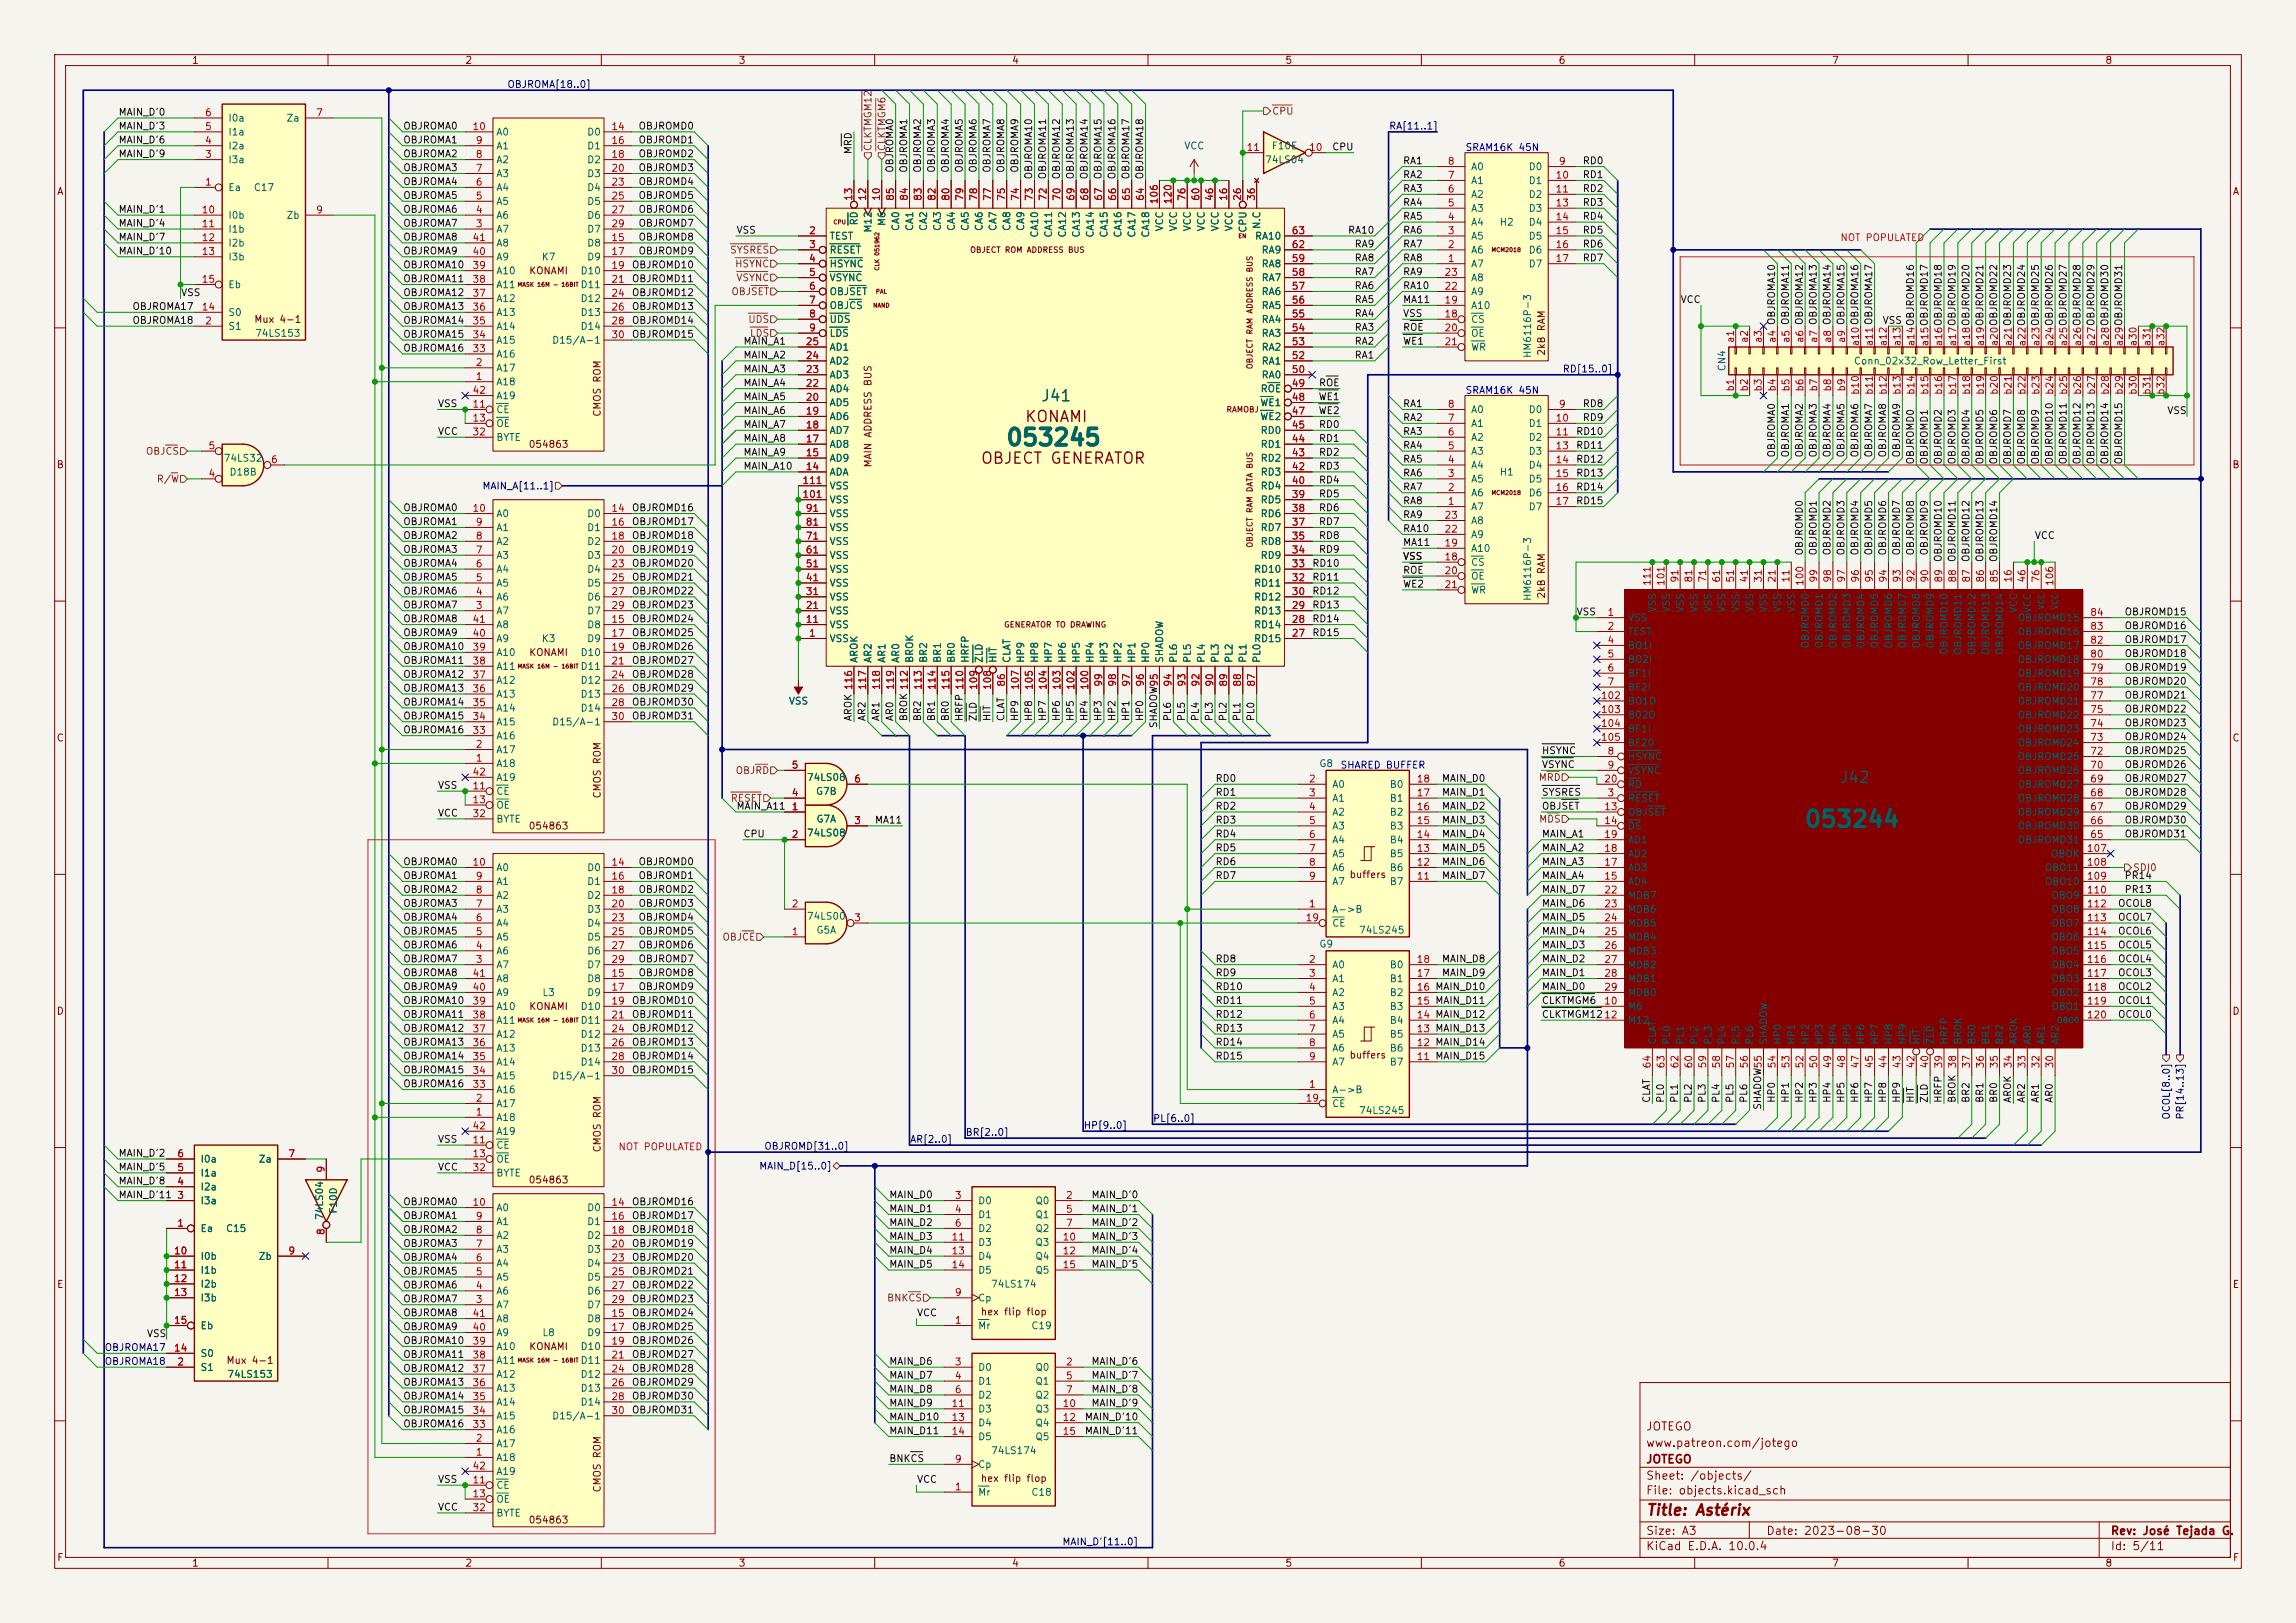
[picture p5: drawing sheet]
<svg xmlns="http://www.w3.org/2000/svg" width="420mm" height="297mm" viewBox="0 0 420 297" stroke-linecap="round" stroke-linejoin="round" font-family="sans-serif">
<defs><g id="words">
<g font-size="3" fill="#006464">
<text x="183.9" y="82.3">053245</text>
<text x="329.9" y="152.2">053244</text>
</g>
<g font-size="2" fill="#840000">
<text x="187.4" y="77.8">KONAMI</text>
<text x="179.3" y="85.4">OBJECT GENERATOR</text>
<text x="301" y="277.8">Title: Astérix</text>
</g>
<g font-size="2" fill="#006464">
<text x="190.3" y="73.9">J41</text>
<text x="336.4" y="143.8">J42</text>
</g>
<g font-size="1.5" fill="#840000">
<text x="301" y="262.1">JOTEGO</text>
<text x="301" y="268.1">JOTEGO</text>
<text x="301" y="265.1">www.patreon.com/jotego</text>
<text x="301" y="273.8">File: objects.kicad_sch</text>
<text x="301" y="271.1">Sheet: /objects/</text>
<text x="301" y="281.2">Size: A3</text>
<text x="323" y="281.2">Date: 2023-08-30</text>
<text x="386" y="281.2">Rev: José Tejada G.</text>
<text x="301" y="284">KiCad E.D.A. 10.0.4</text>
<text x="386" y="284">Id: 5/11</text>
</g>
<g font-size="1.3" fill="#840000">
<text x="35" y="12">1</text>
<text x="85" y="12">2</text>
<text x="135" y="12">3</text>
<text x="185" y="12">4</text>
<text x="235" y="12">5</text>
<text x="285" y="12">6</text>
<text x="335" y="12">7</text>
<text x="385" y="12">8</text>
<text x="10.3" y="36">A</text>
<text x="408.3" y="36">A</text>
<text x="96.7" y="50.5">KONAMI</text>
<text x="46.4" y="59.4">Mux 4-1</text>
<text x="282.9" y="65.2" transform="rotate(-90 282.9 65.2)">2kB RAM</text>
<text x="110.2" y="76.4" transform="rotate(-90 110.2 76.4)">CMOS ROM</text>
<text x="96.6" y="82.3">054863</text>
<text x="10.3" y="86">B</text>
<text x="159.7" y="85.6" transform="rotate(-90 159.7 85.6)">MAIN ADDRESS BUS</text>
<text x="408.2" y="86">B</text>
<text x="282.9" y="109.7" transform="rotate(-90 282.9 109.7)">2kB RAM</text>
<text x="96.7" y="120.4">KONAMI</text>
<text x="10.3" y="136">C</text>
<text x="408.2" y="136">C</text>
<text x="110.2" y="146.2" transform="rotate(-90 110.2 146.2)">CMOS ROM</text>
<text x="96.6" y="152.1">054863</text>
<text x="246.8" y="161">buffers</text>
<text x="10.3" y="186">D</text>
<text x="96.7" y="185.1">KONAMI</text>
<text x="408.2" y="186">D</text>
<text x="246.8" y="194">buffers</text>
<text x="110.2" y="211" transform="rotate(-90 110.2 211)">CMOS ROM</text>
<text x="96.6" y="216.9">054863</text>
<text x="10.3" y="236">E</text>
<text x="408.3" y="236">E</text>
<text x="179.3" y="241">hex flip flop</text>
<text x="41.3" y="249.9">Mux 4-1</text>
<text x="96.7" y="247.4">KONAMI</text>
<text x="110.2" y="273.2" transform="rotate(-90 110.2 273.2)">CMOS ROM</text>
<text x="179.3" y="271.5">hex flip flop</text>
<text x="96.6" y="279.1">054863</text>
<text x="10.3" y="286">F</text>
<text x="35" y="287">1</text>
<text x="85" y="287">2</text>
<text x="135" y="287">3</text>
<text x="185" y="287">4</text>
<text x="235" y="287">5</text>
<text x="285" y="287">6</text>
<text x="335" y="287">7</text>
<text x="385" y="287">8</text>
<text x="408.3" y="286">F</text>
</g>
<g font-size="1.3" fill="#000084">
<text x="92.7" y="16.4">OBJROMA[18..0]</text>
<text x="254" y="24">RA[11..1]</text>
<text x="285.8" y="68.5">RD[15..0]</text>
<text x="88.1" y="89.9">MAIN_A[11..1]</text>
<text x="166.4" y="209.4">AR[2..0]</text>
<text x="176.5" y="208.2">BR[2..0]</text>
<text x="198.1" y="206.9">HP[9..0]</text>
<text x="210.8" y="205.6">PL[6..0]</text>
<text x="397.2" y="205" transform="rotate(-90 397.2 205)">OCOL[8..0]</text>
<text x="399.8" y="205" transform="rotate(-90 399.8 205)">PR[14..13]</text>
<text x="138.8" y="214.3">MAIN_D[15..0]</text>
<text x="139.7" y="210.7">OBJROMD[31..0]</text>
<text x="19" y="250.1">OBJROMA18</text>
<text x="19" y="247.5">OBJROMA17</text>
<text x="194.2" y="283.1">MAIN_D'[11..0]</text>
</g>
<g font-size="1.3" fill="#0f0f0f">
<text x="21.6" y="21.5">MAIN_D'0</text>
<text x="21.6" y="29.1">MAIN_D'9</text>
<text x="21.6" y="24">MAIN_D'3</text>
<text x="21.6" y="26.5">MAIN_D'6</text>
<text x="73.7" y="24">OBJROMA0</text>
<text x="73.7" y="26.5">OBJROMA1</text>
<text x="73.7" y="29.1">OBJROMA2</text>
<text x="116.7" y="24">OBJROMD0</text>
<text x="116.7" y="26.5">OBJROMD1</text>
<text x="116.7" y="29.1">OBJROMD2</text>
<text x="156.1" y="28.3" transform="rotate(-90 156.1 28.3)">MRD</text>
<text x="243.6" y="27.8">CPU</text>
<text x="73.7" y="31.6">OBJROMA3</text>
<text x="73.7" y="34.2">OBJROMA4</text>
<text x="116.7" y="34.2">OBJROMD4</text>
<text x="116.7" y="31.6">OBJROMD3</text>
<text x="163.7" y="31.7" transform="rotate(-90 163.7 31.7)">OBJROMA0</text>
<text x="166.2" y="31.7" transform="rotate(-90 166.2 31.7)">OBJROMA1</text>
<text x="168.8" y="31.7" transform="rotate(-90 168.8 31.7)">OBJROMA2</text>
<text x="171.3" y="31.7" transform="rotate(-90 171.3 31.7)">OBJROMA3</text>
<text x="173.9" y="31.7" transform="rotate(-90 173.9 31.7)">OBJROMA4</text>
<text x="176.4" y="31.7" transform="rotate(-90 176.4 31.7)">OBJROMA5</text>
<text x="178.9" y="31.7" transform="rotate(-90 178.9 31.7)">OBJROMA6</text>
<text x="181.5" y="31.7" transform="rotate(-90 181.5 31.7)">OBJROMA7</text>
<text x="184" y="31.7" transform="rotate(-90 184 31.7)">OBJROMA8</text>
<text x="186.6" y="31.7" transform="rotate(-90 186.6 31.7)">OBJROMA9</text>
<text x="189.1" y="32.9" transform="rotate(-90 189.1 32.9)">OBJROMA10</text>
<text x="191.6" y="32.9" transform="rotate(-90 191.6 32.9)">OBJROMA11</text>
<text x="194.2" y="32.9" transform="rotate(-90 194.2 32.9)">OBJROMA12</text>
<text x="196.7" y="32.9" transform="rotate(-90 196.7 32.9)">OBJROMA13</text>
<text x="199.3" y="32.9" transform="rotate(-90 199.3 32.9)">OBJROMA14</text>
<text x="201.8" y="32.9" transform="rotate(-90 201.8 32.9)">OBJROMA15</text>
<text x="204.3" y="32.9" transform="rotate(-90 204.3 32.9)">OBJROMA16</text>
<text x="206.9" y="32.9" transform="rotate(-90 206.9 32.9)">OBJROMA17</text>
<text x="209.4" y="32.9" transform="rotate(-90 209.4 32.9)">OBJROMA18</text>
<text x="256.5" y="30.4">RA1</text>
<text x="256.5" y="32.9">RA2</text>
<text x="256.5" y="35.4">RA3</text>
<text x="289.4" y="32.9">RD1</text>
<text x="289.4" y="30.4">RD0</text>
<text x="289.4" y="35.4">RD2</text>
<text x="21.6" y="39.2">MAIN_D'1</text>
<text x="21.6" y="41.8">MAIN_D'4</text>
<text x="73.7" y="36.7">OBJROMA5</text>
<text x="73.7" y="39.2">OBJROMA6</text>
<text x="73.7" y="41.8">OBJROMA7</text>
<text x="116.7" y="36.7">OBJROMD5</text>
<text x="116.7" y="41.8">OBJROMD7</text>
<text x="116.7" y="39.2">OBJROMD6</text>
<text x="256.5" y="38">RA4</text>
<text x="256.5" y="40.5">RA5</text>
<text x="289.4" y="38">RD3</text>
<text x="289.4" y="40.5">RD4</text>
<text x="21.6" y="44.3">MAIN_D'7</text>
<text x="21.6" y="46.9">MAIN_D'10</text>
<text x="73.7" y="44.3">OBJROMA8</text>
<text x="73.7" y="46.9">OBJROMA9</text>
<text x="116.7" y="46.9">OBJROMD9</text>
<text x="116.7" y="44.3">OBJROMD8</text>
<text x="134.6" y="43.1">VSS</text>
<text x="246.5" y="43.1">RA10</text>
<text x="247.7" y="45.6">RA9</text>
<text x="256.5" y="45.6">RA7</text>
<text x="256.5" y="43.1">RA6</text>
<text x="289.4" y="45.6">RD6</text>
<text x="289.4" y="43.1">RD5</text>
<text x="73.7" y="49.4">OBJROMA10</text>
<text x="73.7" y="51.9">OBJROMA11</text>
<text x="115.5" y="49.4">OBJROMD10</text>
<text x="115.5" y="51.9">OBJROMD11</text>
<text x="247.7" y="48.1">RA8</text>
<text x="247.7" y="53.2">RA6</text>
<text x="247.7" y="50.7">RA7</text>
<text x="256.5" y="48.1">RA8</text>
<text x="256.5" y="53.2">RA10</text>
<text x="256.5" y="50.7">RA9</text>
<text x="289.4" y="48.1">RD7</text>
<text x="24.1" y="57">OBJROMA17</text>
<text x="24.1" y="59.6">OBJROMA18</text>
<text x="33" y="54.5">VSS</text>
<text x="73.7" y="57">OBJROMA13</text>
<text x="73.7" y="59.6">OBJROMA14</text>
<text x="73.7" y="54.5">OBJROMA12</text>
<text x="115.5" y="59.6">OBJROMD14</text>
<text x="115.5" y="57">OBJROMD13</text>
<text x="115.5" y="54.5">OBJROMD12</text>
<text x="247.7" y="58.3">RA4</text>
<text x="247.7" y="55.8">RA5</text>
<text x="256.5" y="55.8">MA11</text>
<text x="256.5" y="58.3">VSS</text>
<text x="307.3" y="55.8">VCC</text>
<text x="344.3" y="59.6">VSS</text>
<text x="73.7" y="62.1">OBJROMA15</text>
<text x="73.7" y="64.6">OBJROMA16</text>
<text x="115.5" y="62.1">OBJROMD15</text>
<text x="135.9" y="63.4">MAIN_A1</text>
<text x="135.9" y="65.9">MAIN_A2</text>
<text x="247.7" y="63.4">RA2</text>
<text x="247.7" y="60.8">RA3</text>
<text x="247.7" y="65.9">RA1</text>
<text x="256.5" y="60.8">ROE</text>
<text x="256.5" y="63.4">WE1</text>
<text x="135.9" y="68.5">MAIN_A3</text>
<text x="135.9" y="71">MAIN_A4</text>
<text x="241.2" y="71">ROE</text>
<text x="80" y="74.8">VSS</text>
<text x="135.9" y="73.5">MAIN_A5</text>
<text x="135.9" y="76.1">MAIN_A6</text>
<text x="241.1" y="76.1">WE2</text>
<text x="241.1" y="73.5">WE1</text>
<text x="256.5" y="77.3">RA2</text>
<text x="256.5" y="74.8">RA1</text>
<text x="289.4" y="74.8">RD8</text>
<text x="289.4" y="77.3">RD9</text>
<text x="396.3" y="76.1">VSS</text>
<text x="80" y="79.9">VCC</text>
<text x="135.9" y="78.6">MAIN_A7</text>
<text x="135.9" y="81.2">MAIN_A8</text>
<text x="135.9" y="83.7">MAIN_A9</text>
<text x="241.2" y="78.6">RD0</text>
<text x="241.2" y="81.2">RD1</text>
<text x="241.2" y="83.7">RD2</text>
<text x="256.5" y="79.9">RA3</text>
<text x="256.5" y="82.4">RA4</text>
<text x="288.2" y="79.9">RD10</text>
<text x="288.2" y="82.4">RD11</text>
<text x="325" y="83.8" transform="rotate(-90 325 83.8)">OBJROMA0</text>
<text x="327.5" y="83.8" transform="rotate(-90 327.5 83.8)">OBJROMA1</text>
<text x="330.1" y="83.8" transform="rotate(-90 330.1 83.8)">OBJROMA2</text>
<text x="332.6" y="83.8" transform="rotate(-90 332.6 83.8)">OBJROMA3</text>
<text x="335.2" y="83.8" transform="rotate(-90 335.2 83.8)">OBJROMA4</text>
<text x="337.7" y="83.8" transform="rotate(-90 337.7 83.8)">OBJROMA5</text>
<text x="340.2" y="83.8" transform="rotate(-90 340.2 83.8)">OBJROMA6</text>
<text x="342.8" y="83.8" transform="rotate(-90 342.8 83.8)">OBJROMA7</text>
<text x="345.3" y="83.8" transform="rotate(-90 345.3 83.8)">OBJROMA8</text>
<text x="347.9" y="83.8" transform="rotate(-90 347.9 83.8)">OBJROMA9</text>
<text x="135.9" y="86.2">MAIN_A10</text>
<text x="241.2" y="86.2">RD3</text>
<text x="241.2" y="88.8">RD4</text>
<text x="256.5" y="85">RA5</text>
<text x="256.5" y="87.5">RA6</text>
<text x="288.2" y="85">RD12</text>
<text x="288.2" y="87.5">RD13</text>
<text x="350.4" y="85.1" transform="rotate(-90 350.4 85.1)">OBJROMD0</text>
<text x="352.9" y="85.1" transform="rotate(-90 352.9 85.1)">OBJROMD1</text>
<text x="355.5" y="85.1" transform="rotate(-90 355.5 85.1)">OBJROMD2</text>
<text x="358" y="85.1" transform="rotate(-90 358 85.1)">OBJROMD3</text>
<text x="360.6" y="85.1" transform="rotate(-90 360.6 85.1)">OBJROMD4</text>
<text x="363.1" y="85.1" transform="rotate(-90 363.1 85.1)">OBJROMD5</text>
<text x="365.6" y="85.1" transform="rotate(-90 365.6 85.1)">OBJROMD6</text>
<text x="368.2" y="85.1" transform="rotate(-90 368.2 85.1)">OBJROMD7</text>
<text x="370.7" y="85.1" transform="rotate(-90 370.7 85.1)">OBJROMD8</text>
<text x="373.3" y="85.1" transform="rotate(-90 373.3 85.1)">OBJROMD9</text>
<text x="375.8" y="85.1" transform="rotate(-90 375.8 85.1)">OBJROMD10</text>
<text x="378.3" y="85.1" transform="rotate(-90 378.3 85.1)">OBJROMD11</text>
<text x="380.9" y="85.1" transform="rotate(-90 380.9 85.1)">OBJROMD12</text>
<text x="383.4" y="85.1" transform="rotate(-90 383.4 85.1)">OBJROMD13</text>
<text x="386" y="85.1" transform="rotate(-90 386 85.1)">OBJROMD14</text>
<text x="388.5" y="85.1" transform="rotate(-90 388.5 85.1)">OBJROMD15</text>
<text x="73.7" y="93.9">OBJROMA0</text>
<text x="115.5" y="93.9">OBJROMD16</text>
<text x="241.2" y="93.9">RD6</text>
<text x="241.2" y="91.3">RD5</text>
<text x="256.5" y="90">RA7</text>
<text x="256.5" y="95.1">RA9</text>
<text x="256.5" y="92.6">RA8</text>
<text x="288.2" y="92.6">RD15</text>
<text x="288.2" y="90">RD14</text>
<text x="73.7" y="96.4">OBJROMA1</text>
<text x="73.7" y="101.5">OBJROMA3</text>
<text x="73.7" y="98.9">OBJROMA2</text>
<text x="115.5" y="101.5">OBJROMD19</text>
<text x="115.5" y="98.9">OBJROMD18</text>
<text x="115.5" y="96.4">OBJROMD17</text>
<text x="241.2" y="98.9">RD8</text>
<text x="241.2" y="101.5">RD9</text>
<text x="241.2" y="96.4">RD7</text>
<text x="256.5" y="100.2">MA11</text>
<text x="256.5" y="97.7">RA10</text>
<text x="330.1" y="101.7" transform="rotate(-90 330.1 101.7)">OBJROMD0</text>
<text x="332.6" y="101.7" transform="rotate(-90 332.6 101.7)">OBJROMD1</text>
<text x="335.2" y="101.7" transform="rotate(-90 335.2 101.7)">OBJROMD2</text>
<text x="337.7" y="101.7" transform="rotate(-90 337.7 101.7)">OBJROMD3</text>
<text x="340.2" y="101.7" transform="rotate(-90 340.2 101.7)">OBJROMD4</text>
<text x="342.8" y="101.7" transform="rotate(-90 342.8 101.7)">OBJROMD5</text>
<text x="345.3" y="101.7" transform="rotate(-90 345.3 101.7)">OBJROMD6</text>
<text x="347.9" y="101.7" transform="rotate(-90 347.9 101.7)">OBJROMD7</text>
<text x="350.4" y="101.7" transform="rotate(-90 350.4 101.7)">OBJROMD8</text>
<text x="352.9" y="101.7" transform="rotate(-90 352.9 101.7)">OBJROMD9</text>
<text x="372.1" y="98.9">VCC</text>
<text x="73.7" y="104">OBJROMA4</text>
<text x="73.7" y="106.6">OBJROMA5</text>
<text x="115.5" y="104">OBJROMD20</text>
<text x="115.5" y="106.6">OBJROMD21</text>
<text x="239.9" y="106.6">RD11</text>
<text x="239.9" y="104">RD10</text>
<text x="256.5" y="107.8">WE2</text>
<text x="256.5" y="102.7">VSS</text>
<text x="256.5" y="105.3">ROE</text>
<text x="355.5" y="103" transform="rotate(-90 355.5 103)">OBJROMD10</text>
<text x="358" y="103" transform="rotate(-90 358 103)">OBJROMD11</text>
<text x="360.6" y="103" transform="rotate(-90 360.6 103)">OBJROMD12</text>
<text x="363.1" y="103" transform="rotate(-90 363.1 103)">OBJROMD13</text>
<text x="365.6" y="103" transform="rotate(-90 365.6 103)">OBJROMD14</text>
<text x="73.7" y="109.1">OBJROMA6</text>
<text x="73.7" y="111.6">OBJROMA7</text>
<text x="115.5" y="111.6">OBJROMD23</text>
<text x="115.5" y="109.1">OBJROMD22</text>
<text x="239.9" y="109.1">RD12</text>
<text x="239.9" y="111.6">RD13</text>
<text x="288.3" y="112.9">VSS</text>
<text x="388.5" y="112.9">OBJROMD15</text>
<text x="73.7" y="116.7">OBJROMA9</text>
<text x="73.7" y="119.3">OBJROMA10</text>
<text x="73.7" y="114.2">OBJROMA8</text>
<text x="115.5" y="114.2">OBJROMD24</text>
<text x="115.5" y="116.7">OBJROMD25</text>
<text x="115.5" y="119.3">OBJROMD26</text>
<text x="239.9" y="116.7">RD15</text>
<text x="239.9" y="114.2">RD14</text>
<text x="388.5" y="115.4">OBJROMD16</text>
<text x="388.5" y="118">OBJROMD17</text>
<text x="73.7" y="121.8">OBJROMA11</text>
<text x="73.7" y="124.3">OBJROMA12</text>
<text x="115.5" y="124.3">OBJROMD28</text>
<text x="115.5" y="121.8">OBJROMD27</text>
<text x="388.5" y="123.1">OBJROMD19</text>
<text x="388.5" y="120.5">OBJROMD18</text>
<text x="388.5" y="125.6">OBJROMD20</text>
<text x="73.7" y="126.9">OBJROMA13</text>
<text x="73.7" y="129.4">OBJROMA14</text>
<text x="73.7" y="132">OBJROMA15</text>
<text x="115.5" y="126.9">OBJROMD29</text>
<text x="115.5" y="129.4">OBJROMD30</text>
<text x="115.5" y="132">OBJROMD31</text>
<text x="388.5" y="130.7">OBJROMD22</text>
<text x="388.5" y="128.1">OBJROMD21</text>
<text x="73.7" y="134.5">OBJROMA16</text>
<text x="156.1" y="132.1" transform="rotate(-90 156.1 132.1)">AROK 116</text>
<text x="158.6" y="132.1" transform="rotate(-90 158.6 132.1)">AR2</text>
<text x="161.2" y="132.1" transform="rotate(-90 161.2 132.1)">AR1</text>
<text x="163.7" y="132.1" transform="rotate(-90 163.7 132.1)">AR0</text>
<text x="166.2" y="132.1" transform="rotate(-90 166.2 132.1)">BROK 112</text>
<text x="168.8" y="132.1" transform="rotate(-90 168.8 132.1)">BR2</text>
<text x="171.3" y="132.1" transform="rotate(-90 171.3 132.1)">BR1</text>
<text x="173.9" y="132.1" transform="rotate(-90 173.9 132.1)">BR0</text>
<text x="176.4" y="132.1" transform="rotate(-90 176.4 132.1)">HRFP 110</text>
<text x="178.9" y="132.1" transform="rotate(-90 178.9 132.1)">ZLD</text>
<text x="181.5" y="132.1" transform="rotate(-90 181.5 132.1)">HIT</text>
<text x="184" y="132.1" transform="rotate(-90 184 132.1)">CLAT</text>
<text x="186.6" y="132.1" transform="rotate(-90 186.6 132.1)">HP9</text>
<text x="189.1" y="132.1" transform="rotate(-90 189.1 132.1)">HP8</text>
<text x="191.6" y="132.1" transform="rotate(-90 191.6 132.1)">HP7</text>
<text x="194.2" y="132.1" transform="rotate(-90 194.2 132.1)">HP6</text>
<text x="196.7" y="132.1" transform="rotate(-90 196.7 132.1)">HP5</text>
<text x="199.3" y="132.1" transform="rotate(-90 199.3 132.1)">HP4</text>
<text x="201.8" y="132.1" transform="rotate(-90 201.8 132.1)">HP3</text>
<text x="204.3" y="132.1" transform="rotate(-90 204.3 132.1)">HP2</text>
<text x="206.9" y="132.1" transform="rotate(-90 206.9 132.1)">HP1</text>
<text x="209.4" y="132.1" transform="rotate(-90 209.4 132.1)">HP0</text>
<text x="212" y="133.3" transform="rotate(-90 212 133.3)">SHADOW95</text>
<text x="214.5" y="132.1" transform="rotate(-90 214.5 132.1)">PL6</text>
<text x="217" y="132.1" transform="rotate(-90 217 132.1)">PL5</text>
<text x="219.6" y="132.1" transform="rotate(-90 219.6 132.1)">PL4</text>
<text x="222.1" y="132.1" transform="rotate(-90 222.1 132.1)">PL3</text>
<text x="224.7" y="132.1" transform="rotate(-90 224.7 132.1)">PL2</text>
<text x="227.2" y="132.1" transform="rotate(-90 227.2 132.1)">PL1</text>
<text x="229.7" y="132.1" transform="rotate(-90 229.7 132.1)">PL0</text>
<text x="388.5" y="133.2">OBJROMD23</text>
<text x="388.5" y="135.8">OBJROMD24</text>
<text x="222.2" y="143.4">RD0</text>
<text x="263.7" y="143.4">MAIN_D0</text>
<text x="281.9" y="138.3">HSYNC</text>
<text x="281.9" y="140.8">VSYNC</text>
<text x="388.5" y="143.4">OBJROMD27</text>
<text x="388.5" y="138.3">OBJROMD25</text>
<text x="388.5" y="140.8">OBJROMD26</text>
<text x="80" y="149.7">VCC</text>
<text x="80" y="144.7">VSS</text>
<text x="134.6" y="148.5">MAIN_A11</text>
<text x="222.2" y="145.9">RD1</text>
<text x="222.2" y="148.5">RD2</text>
<text x="263.7" y="145.9">MAIN_D1</text>
<text x="263.7" y="148.5">MAIN_D2</text>
<text x="281.9" y="145.9">SYSRES</text>
<text x="281.9" y="148.5">OBJSET</text>
<text x="388.5" y="145.9">OBJROMD28</text>
<text x="388.5" y="148.5">OBJROMD29</text>
<text x="135.9" y="153.5">CPU</text>
<text x="159.9" y="151">MA11</text>
<text x="222.2" y="153.5">RD4</text>
<text x="222.2" y="151">RD3</text>
<text x="263.7" y="151">MAIN_D3</text>
<text x="263.7" y="153.5">MAIN_D4</text>
<text x="281.9" y="153.5">MAIN_A1</text>
<text x="388.5" y="153.5">OBJROMD31</text>
<text x="388.5" y="151">OBJROMD30</text>
<text x="73.7" y="161.2">OBJROMA1</text>
<text x="73.7" y="158.6">OBJROMA0</text>
<text x="116.7" y="161.2">OBJROMD1</text>
<text x="116.7" y="158.6">OBJROMD0</text>
<text x="222.2" y="158.6">RD6</text>
<text x="222.2" y="161.2">RD7</text>
<text x="222.2" y="156.1">RD5</text>
<text x="263.7" y="156.1">MAIN_D5</text>
<text x="263.7" y="158.6">MAIN_D6</text>
<text x="263.7" y="161.2">MAIN_D7</text>
<text x="281.9" y="161.2">MAIN_A4</text>
<text x="281.9" y="158.6">MAIN_A3</text>
<text x="281.9" y="156.1">MAIN_A2</text>
<text x="388.5" y="161.2">PR14</text>
<text x="73.7" y="166.2">OBJROMA3</text>
<text x="73.7" y="163.7">OBJROMA2</text>
<text x="116.7" y="166.2">OBJROMD3</text>
<text x="116.7" y="163.7">OBJROMD2</text>
<text x="281.9" y="166.2">MAIN_D6</text>
<text x="281.9" y="163.7">MAIN_D7</text>
<text x="387.3" y="166.2">OCOL8</text>
<text x="388.5" y="163.7">PR13</text>
<text x="73.7" y="171.3">OBJROMA5</text>
<text x="73.7" y="173.9">OBJROMA6</text>
<text x="73.7" y="168.8">OBJROMA4</text>
<text x="116.7" y="173.9">OBJROMD6</text>
<text x="116.7" y="171.3">OBJROMD5</text>
<text x="116.7" y="168.8">OBJROMD4</text>
<text x="281.9" y="173.9">MAIN_D3</text>
<text x="281.9" y="171.3">MAIN_D4</text>
<text x="281.9" y="168.8">MAIN_D5</text>
<text x="387.3" y="171.3">OCOL6</text>
<text x="387.3" y="173.9">OCOL5</text>
<text x="387.3" y="168.8">OCOL7</text>
<text x="73.7" y="178.9">OBJROMA8</text>
<text x="73.7" y="176.4">OBJROMA7</text>
<text x="116.7" y="178.9">OBJROMD8</text>
<text x="116.7" y="176.4">OBJROMD7</text>
<text x="222.2" y="176.4">RD8</text>
<text x="222.2" y="178.9">RD9</text>
<text x="263.7" y="176.4">MAIN_D8</text>
<text x="263.7" y="178.9">MAIN_D9</text>
<text x="281.9" y="176.4">MAIN_D2</text>
<text x="281.9" y="178.9">MAIN_D1</text>
<text x="387.3" y="178.9">OCOL3</text>
<text x="387.3" y="176.4">OCOL4</text>
<text x="73.7" y="181.5">OBJROMA9</text>
<text x="73.7" y="184">OBJROMA10</text>
<text x="115.5" y="184">OBJROMD10</text>
<text x="116.7" y="181.5">OBJROMD9</text>
<text x="222.2" y="184">RD11</text>
<text x="222.2" y="181.5">RD10</text>
<text x="281.9" y="181.5">MAIN_D0</text>
<text x="281.9" y="184">CLKTMGM6</text>
<text x="387.3" y="181.5">OCOL2</text>
<text x="387.3" y="184">OCOL1</text>
<text x="73.7" y="189.1">OBJROMA12</text>
<text x="73.7" y="186.6">OBJROMA11</text>
<text x="73.7" y="191.6">OBJROMA13</text>
<text x="115.5" y="186.6">OBJROMD11</text>
<text x="115.5" y="189.1">OBJROMD12</text>
<text x="115.5" y="191.6">OBJROMD13</text>
<text x="222.2" y="186.6">RD12</text>
<text x="222.2" y="191.6">RD14</text>
<text x="222.2" y="189.1">RD13</text>
<text x="281.9" y="186.6">CLKTMGM1212</text>
<text x="387.3" y="186.6">OCOL0</text>
<text x="73.7" y="196.7">OBJROMA15</text>
<text x="73.7" y="194.2">OBJROMA14</text>
<text x="115.5" y="194.2">OBJROMD14</text>
<text x="115.5" y="196.7">OBJROMD15</text>
<text x="222.2" y="194.2">RD15</text>
<text x="73.7" y="199.3">OBJROMA16</text>
<text x="302.1" y="201.9" transform="rotate(-90 302.1 201.9)">CLAT</text>
<text x="304.7" y="201.9" transform="rotate(-90 304.7 201.9)">PL0</text>
<text x="307.2" y="201.9" transform="rotate(-90 307.2 201.9)">PL1</text>
<text x="309.8" y="201.9" transform="rotate(-90 309.8 201.9)">PL2</text>
<text x="312.3" y="201.9" transform="rotate(-90 312.3 201.9)">PL3</text>
<text x="314.8" y="201.9" transform="rotate(-90 314.8 201.9)">PL4</text>
<text x="317.4" y="201.9" transform="rotate(-90 317.4 201.9)">PL5</text>
<text x="319.9" y="201.9" transform="rotate(-90 319.9 201.9)">PL6</text>
<text x="322.5" y="203.2" transform="rotate(-90 322.5 203.2)">SHADOW55</text>
<text x="325" y="201.9" transform="rotate(-90 325 201.9)">HP0</text>
<text x="327.5" y="201.9" transform="rotate(-90 327.5 201.9)">HP1</text>
<text x="330.1" y="201.9" transform="rotate(-90 330.1 201.9)">HP2</text>
<text x="332.6" y="201.9" transform="rotate(-90 332.6 201.9)">HP3</text>
<text x="335.2" y="201.9" transform="rotate(-90 335.2 201.9)">HP4</text>
<text x="337.7" y="201.9" transform="rotate(-90 337.7 201.9)">HP5</text>
<text x="340.2" y="201.9" transform="rotate(-90 340.2 201.9)">HP6</text>
<text x="342.8" y="201.9" transform="rotate(-90 342.8 201.9)">HP7</text>
<text x="345.3" y="201.9" transform="rotate(-90 345.3 201.9)">HP8</text>
<text x="347.9" y="201.9" transform="rotate(-90 347.9 201.9)">HP9</text>
<text x="350.4" y="201.9" transform="rotate(-90 350.4 201.9)">HIT</text>
<text x="352.9" y="201.9" transform="rotate(-90 352.9 201.9)">ZLD</text>
<text x="355.5" y="201.9" transform="rotate(-90 355.5 201.9)">HRFP</text>
<text x="358" y="201.9" transform="rotate(-90 358 201.9)">BROK</text>
<text x="360.6" y="201.9" transform="rotate(-90 360.6 201.9)">BR2</text>
<text x="363.1" y="201.9" transform="rotate(-90 363.1 201.9)">BR1</text>
<text x="365.6" y="201.9" transform="rotate(-90 365.6 201.9)">BR0</text>
<text x="368.2" y="201.9" transform="rotate(-90 368.2 201.9)">AROK</text>
<text x="370.7" y="201.9" transform="rotate(-90 370.7 201.9)">AR2</text>
<text x="373.3" y="201.9" transform="rotate(-90 373.3 201.9)">AR1</text>
<text x="375.8" y="201.9" transform="rotate(-90 375.8 201.9)">AR0</text>
<text x="80" y="209.4">VSS</text>
<text x="21.6" y="214.5">MAIN_D'5</text>
<text x="21.6" y="212">MAIN_D'2</text>
<text x="80" y="214.5">VCC</text>
<text x="21.6" y="219.6">MAIN_D'11</text>
<text x="21.6" y="217">MAIN_D'8</text>
<text x="73.7" y="220.9">OBJROMA0</text>
<text x="115.5" y="220.9">OBJROMD16</text>
<text x="162.6" y="219.6">MAIN_D0</text>
<text x="199.5" y="219.6">MAIN_D'0</text>
<text x="73.7" y="225.9">OBJROMA2</text>
<text x="73.7" y="223.4">OBJROMA1</text>
<text x="115.5" y="223.4">OBJROMD17</text>
<text x="115.5" y="225.9">OBJROMD18</text>
<text x="162.6" y="222.1">MAIN_D1</text>
<text x="162.6" y="227.2">MAIN_D3</text>
<text x="162.6" y="224.7">MAIN_D2</text>
<text x="199.5" y="224.7">MAIN_D'2</text>
<text x="199.5" y="227.2">MAIN_D'3</text>
<text x="199.5" y="222.1">MAIN_D'1</text>
<text x="73.7" y="228.5">OBJROMA3</text>
<text x="73.7" y="233.6">OBJROMA5</text>
<text x="73.7" y="231">OBJROMA4</text>
<text x="115.5" y="228.5">OBJROMD19</text>
<text x="115.5" y="231">OBJROMD20</text>
<text x="115.5" y="233.6">OBJROMD21</text>
<text x="162.6" y="229.7">MAIN_D4</text>
<text x="162.6" y="232.3">MAIN_D5</text>
<text x="199.5" y="232.3">MAIN_D'5</text>
<text x="199.5" y="229.7">MAIN_D'4</text>
<text x="73.7" y="236.1">OBJROMA6</text>
<text x="73.7" y="238.6">OBJROMA7</text>
<text x="115.5" y="238.6">OBJROMD23</text>
<text x="115.5" y="236.1">OBJROMD22</text>
<text x="26.8" y="245">VSS</text>
<text x="73.7" y="243.7">OBJROMA9</text>
<text x="73.7" y="241.2">OBJROMA8</text>
<text x="115.5" y="243.7">OBJROMD25</text>
<text x="115.5" y="241.2">OBJROMD24</text>
<text x="167.6" y="241.2">VCC</text>
<text x="73.7" y="246.3">OBJROMA10</text>
<text x="73.7" y="248.8">OBJROMA11</text>
<text x="73.7" y="251.3">OBJROMA12</text>
<text x="115.5" y="251.3">OBJROMD28</text>
<text x="115.5" y="248.8">OBJROMD27</text>
<text x="115.5" y="246.3">OBJROMD26</text>
<text x="162.6" y="250.1">MAIN_D6</text>
<text x="199.5" y="250.1">MAIN_D'6</text>
<text x="73.7" y="253.9">OBJROMA13</text>
<text x="73.7" y="256.4">OBJROMA14</text>
<text x="115.5" y="256.4">OBJROMD30</text>
<text x="115.5" y="253.9">OBJROMD29</text>
<text x="162.6" y="255.1">MAIN_D8</text>
<text x="162.6" y="252.6">MAIN_D7</text>
<text x="162.6" y="257.7">MAIN_D9</text>
<text x="199.5" y="255.1">MAIN_D'8</text>
<text x="199.5" y="257.7">MAIN_D'9</text>
<text x="199.5" y="252.6">MAIN_D'7</text>
<text x="73.7" y="259">OBJROMA15</text>
<text x="73.7" y="261.5">OBJROMA16</text>
<text x="115.5" y="259">OBJROMD31</text>
<text x="162.6" y="260.2">MAIN_D10</text>
<text x="162.6" y="262.8">MAIN_D11</text>
<text x="198.3" y="260.2">MAIN_D'10</text>
<text x="198.3" y="262.8">MAIN_D'11</text>
<text x="162.6" y="267.8">BNKCS</text>
<text x="80" y="271.7">VSS</text>
<text x="167.6" y="271.7">VCC</text>
<text x="80" y="276.7">VCC</text>
</g>
<g font-size="1.3" fill="#a90000">
<text x="37.4" y="21.6">6</text>
<text x="57.7" y="21.6">7</text>
<text x="37.4" y="29.2">3</text>
<text x="37.4" y="26.6">4</text>
<text x="37.4" y="24.1">5</text>
<text x="86.3" y="24.1">10</text>
<text x="86.9" y="29.2">8</text>
<text x="86.9" y="26.6">9</text>
<text x="111.7" y="24.1">14</text>
<text x="111.7" y="26.6">16</text>
<text x="111.7" y="29.2">18</text>
<text x="227.9" y="27.9">11</text>
<text x="239.4" y="27.9">10</text>
<text x="37.4" y="34.3">1</text>
<text x="86.9" y="34.3">6</text>
<text x="86.9" y="31.7">7</text>
<text x="111.7" y="31.7">20</text>
<text x="111.7" y="34.3">23</text>
<text x="264.7" y="35.5">6</text>
<text x="264.7" y="33">7</text>
<text x="264.7" y="30.5">8</text>
<text x="284.4" y="33">10</text>
<text x="284.4" y="35.5">11</text>
<text x="285" y="30.5">9</text>
<text x="36.8" y="39.3">10</text>
<text x="36.8" y="41.9">11</text>
<text x="57.7" y="39.3">9</text>
<text x="86.9" y="41.9">3</text>
<text x="86.9" y="39.3">4</text>
<text x="86.9" y="36.8">5</text>
<text x="111.7" y="36.8">25</text>
<text x="111.7" y="39.3">27</text>
<text x="111.7" y="41.9">29</text>
<text x="156.2" y="36.9" transform="rotate(-90 156.2 36.9)">13</text>
<text x="158.7" y="36.9" transform="rotate(-90 158.7 36.9)">12</text>
<text x="161.3" y="36.9" transform="rotate(-90 161.3 36.9)">10</text>
<text x="163.8" y="36.9" transform="rotate(-90 163.8 36.9)">85</text>
<text x="166.3" y="36.9" transform="rotate(-90 166.3 36.9)">84</text>
<text x="168.9" y="36.9" transform="rotate(-90 168.9 36.9)">83</text>
<text x="171.4" y="36.9" transform="rotate(-90 171.4 36.9)">82</text>
<text x="174" y="36.9" transform="rotate(-90 174 36.9)">80</text>
<text x="176.5" y="36.9" transform="rotate(-90 176.5 36.9)">79</text>
<text x="179" y="36.9" transform="rotate(-90 179 36.9)">78</text>
<text x="181.6" y="36.9" transform="rotate(-90 181.6 36.9)">77</text>
<text x="184.1" y="36.9" transform="rotate(-90 184.1 36.9)">75</text>
<text x="186.7" y="36.9" transform="rotate(-90 186.7 36.9)">74</text>
<text x="189.2" y="36.9" transform="rotate(-90 189.2 36.9)">73</text>
<text x="191.7" y="36.9" transform="rotate(-90 191.7 36.9)">72</text>
<text x="194.3" y="36.9" transform="rotate(-90 194.3 36.9)">70</text>
<text x="196.8" y="36.9" transform="rotate(-90 196.8 36.9)">69</text>
<text x="199.4" y="36.9" transform="rotate(-90 199.4 36.9)">68</text>
<text x="201.9" y="36.9" transform="rotate(-90 201.9 36.9)">67</text>
<text x="204.4" y="36.9" transform="rotate(-90 204.4 36.9)">66</text>
<text x="207" y="36.9" transform="rotate(-90 207 36.9)">65</text>
<text x="209.5" y="36.9" transform="rotate(-90 209.5 36.9)">64</text>
<text x="212.1" y="37.5" transform="rotate(-90 212.1 37.5)">106</text>
<text x="214.6" y="37.5" transform="rotate(-90 214.6 37.5)">120</text>
<text x="217.1" y="36.9" transform="rotate(-90 217.1 36.9)">76</text>
<text x="219.7" y="36.9" transform="rotate(-90 219.7 36.9)">60</text>
<text x="222.2" y="36.9" transform="rotate(-90 222.2 36.9)">46</text>
<text x="224.8" y="36.9" transform="rotate(-90 224.8 36.9)">16</text>
<text x="227.3" y="36.9" transform="rotate(-90 227.3 36.9)">26</text>
<text x="229.8" y="36.9" transform="rotate(-90 229.8 36.9)">36</text>
<text x="264.7" y="40.6">4</text>
<text x="264.7" y="38.1">5</text>
<text x="284.4" y="38.1">13</text>
<text x="284.4" y="40.6">14</text>
<text x="36.8" y="44.4">12</text>
<text x="36.8" y="47">13</text>
<text x="86.3" y="47">40</text>
<text x="86.3" y="44.4">41</text>
<text x="111.7" y="44.4">15</text>
<text x="111.7" y="47">17</text>
<text x="147.9" y="43.2">2</text>
<text x="147.9" y="45.7">3</text>
<text x="236.2" y="45.7">62</text>
<text x="236.2" y="43.2">63</text>
<text x="264.7" y="45.7">2</text>
<text x="264.7" y="43.2">3</text>
<text x="284.4" y="43.2">15</text>
<text x="284.4" y="45.7">16</text>
<text x="36.8" y="52">15</text>
<text x="86.3" y="52">38</text>
<text x="86.3" y="49.5">39</text>
<text x="111.7" y="49.5">19</text>
<text x="111.7" y="52">21</text>
<text x="147.9" y="48.2">4</text>
<text x="147.9" y="50.8">5</text>
<text x="147.9" y="53.3">6</text>
<text x="236.2" y="53.3">57</text>
<text x="236.2" y="50.8">58</text>
<text x="236.2" y="48.2">59</text>
<text x="264.1" y="53.3">22</text>
<text x="264.1" y="50.8">23</text>
<text x="264.7" y="48.2">1</text>
<text x="284.4" y="48.2">17</text>
<text x="36.8" y="57.1">14</text>
<text x="37.4" y="59.7">2</text>
<text x="86.3" y="59.7">35</text>
<text x="86.3" y="57.1">36</text>
<text x="86.3" y="54.6">37</text>
<text x="111.7" y="54.6">24</text>
<text x="111.7" y="57.1">26</text>
<text x="111.7" y="59.7">28</text>
<text x="147.9" y="55.9">7</text>
<text x="147.9" y="58.4">8</text>
<text x="236.2" y="58.4">55</text>
<text x="236.2" y="55.9">56</text>
<text x="264.1" y="58.4">18</text>
<text x="264.1" y="55.9">19</text>
<text x="86.3" y="64.7">33</text>
<text x="86.3" y="62.2">34</text>
<text x="111.7" y="62.2">30</text>
<text x="147.3" y="63.5">25</text>
<text x="147.9" y="60.9">9</text>
<text x="236.2" y="63.5">53</text>
<text x="236.2" y="60.9">54</text>
<text x="264.1" y="60.9">20</text>
<text x="264.1" y="63.5">21</text>
<text x="317.5" y="62.9" transform="rotate(-90 317.5 62.9)">a1</text>
<text x="320" y="62.9" transform="rotate(-90 320 62.9)">a2</text>
<text x="322.6" y="62.9" transform="rotate(-90 322.6 62.9)">a3</text>
<text x="325.1" y="62.9" transform="rotate(-90 325.1 62.9)">a4 OBJROMA10</text>
<text x="327.6" y="62.9" transform="rotate(-90 327.6 62.9)">a5 OBJROMA11</text>
<text x="330.2" y="62.9" transform="rotate(-90 330.2 62.9)">a6 OBJROMA12</text>
<text x="332.7" y="62.9" transform="rotate(-90 332.7 62.9)">a7 OBJROMA13</text>
<text x="335.3" y="62.9" transform="rotate(-90 335.3 62.9)">a8 OBJROMA14</text>
<text x="337.8" y="62.9" transform="rotate(-90 337.8 62.9)">a9 OBJROMA15</text>
<text x="340.3" y="63.5" transform="rotate(-90 340.3 63.5)">a10OBJROMA16</text>
<text x="342.9" y="63.5" transform="rotate(-90 342.9 63.5)">a11OBJROMA17</text>
<text x="345.4" y="63.5" transform="rotate(-90 345.4 63.5)">a12</text>
<text x="348" y="63.5" transform="rotate(-90 348 63.5)">a13</text>
<text x="350.5" y="63.5" transform="rotate(-90 350.5 63.5)">a14OBJROMD16</text>
<text x="353" y="63.5" transform="rotate(-90 353 63.5)">a15OBJROMD17</text>
<text x="355.6" y="63.5" transform="rotate(-90 355.6 63.5)">a16OBJROMD18</text>
<text x="358.1" y="63.5" transform="rotate(-90 358.1 63.5)">a17OBJROMD19</text>
<text x="360.7" y="63.5" transform="rotate(-90 360.7 63.5)">a18OBJROMD20</text>
<text x="363.2" y="63.5" transform="rotate(-90 363.2 63.5)">a19OBJROMD21</text>
<text x="365.7" y="63.5" transform="rotate(-90 365.7 63.5)">a20OBJROMD22</text>
<text x="368.3" y="63.5" transform="rotate(-90 368.3 63.5)">a21OBJROMD23</text>
<text x="370.8" y="63.5" transform="rotate(-90 370.8 63.5)">a22OBJROMD24</text>
<text x="373.4" y="63.5" transform="rotate(-90 373.4 63.5)">a23OBJROMD25</text>
<text x="375.9" y="63.5" transform="rotate(-90 375.9 63.5)">a24OBJROMD26</text>
<text x="378.4" y="63.5" transform="rotate(-90 378.4 63.5)">a25OBJROMD27</text>
<text x="381" y="63.5" transform="rotate(-90 381 63.5)">a26OBJROMD28</text>
<text x="383.5" y="63.5" transform="rotate(-90 383.5 63.5)">a27OBJROMD29</text>
<text x="386.1" y="63.5" transform="rotate(-90 386.1 63.5)">a28OBJROMD30</text>
<text x="388.6" y="63.5" transform="rotate(-90 388.6 63.5)">a29OBJROMD31</text>
<text x="391.1" y="63.5" transform="rotate(-90 391.1 63.5)">a30</text>
<text x="393.7" y="63.5" transform="rotate(-90 393.7 63.5)">a31</text>
<text x="396.2" y="63.5" transform="rotate(-90 396.2 63.5)">a32</text>
<text x="86.9" y="69.8">1</text>
<text x="86.9" y="67.3">2</text>
<text x="147.3" y="71.1">22</text>
<text x="147.3" y="68.6">23</text>
<text x="147.3" y="66">24</text>
<text x="236.2" y="71.1">49</text>
<text x="236.2" y="68.6">50</text>
<text x="236.2" y="66">52</text>
<text x="317.5" y="71.8" transform="rotate(-90 317.5 71.8)">b1</text>
<text x="320" y="71.8" transform="rotate(-90 320 71.8)">b2</text>
<text x="322.6" y="71.8" transform="rotate(-90 322.6 71.8)">b3</text>
<text x="325.1" y="71.8" transform="rotate(-90 325.1 71.8)">b4</text>
<text x="327.6" y="71.8" transform="rotate(-90 327.6 71.8)">b5</text>
<text x="330.2" y="71.8" transform="rotate(-90 330.2 71.8)">b6</text>
<text x="332.7" y="71.8" transform="rotate(-90 332.7 71.8)">b7</text>
<text x="335.3" y="71.8" transform="rotate(-90 335.3 71.8)">b8</text>
<text x="337.8" y="71.8" transform="rotate(-90 337.8 71.8)">b9</text>
<text x="86.3" y="74.9">11</text>
<text x="86.3" y="77.4">13</text>
<text x="86.3" y="72.4">42</text>
<text x="147.3" y="76.2">19</text>
<text x="147.3" y="73.6">20</text>
<text x="236.2" y="76.2">47</text>
<text x="236.2" y="73.6">48</text>
<text x="264.7" y="77.4">7</text>
<text x="264.7" y="74.9">8</text>
<text x="284.4" y="77.4">10</text>
<text x="285" y="74.9">9</text>
<text x="340.3" y="72.4" transform="rotate(-90 340.3 72.4)">b10</text>
<text x="342.9" y="72.4" transform="rotate(-90 342.9 72.4)">b11</text>
<text x="345.4" y="72.4" transform="rotate(-90 345.4 72.4)">b12</text>
<text x="348" y="72.4" transform="rotate(-90 348 72.4)">b13</text>
<text x="350.5" y="72.4" transform="rotate(-90 350.5 72.4)">b14</text>
<text x="353" y="72.4" transform="rotate(-90 353 72.4)">b15</text>
<text x="355.6" y="72.4" transform="rotate(-90 355.6 72.4)">b16</text>
<text x="358.1" y="72.4" transform="rotate(-90 358.1 72.4)">b17</text>
<text x="360.7" y="72.4" transform="rotate(-90 360.7 72.4)">b18</text>
<text x="363.2" y="72.4" transform="rotate(-90 363.2 72.4)">b19</text>
<text x="365.7" y="72.4" transform="rotate(-90 365.7 72.4)">b20</text>
<text x="368.3" y="72.4" transform="rotate(-90 368.3 72.4)">b21</text>
<text x="370.8" y="72.4" transform="rotate(-90 370.8 72.4)">b22</text>
<text x="373.4" y="72.4" transform="rotate(-90 373.4 72.4)">b23</text>
<text x="375.9" y="72.4" transform="rotate(-90 375.9 72.4)">b24</text>
<text x="378.4" y="72.4" transform="rotate(-90 378.4 72.4)">b25</text>
<text x="381" y="72.4" transform="rotate(-90 381 72.4)">b26</text>
<text x="383.5" y="72.4" transform="rotate(-90 383.5 72.4)">b27</text>
<text x="386.1" y="72.4" transform="rotate(-90 386.1 72.4)">b28</text>
<text x="388.6" y="72.4" transform="rotate(-90 388.6 72.4)">b29</text>
<text x="391.1" y="72.4" transform="rotate(-90 391.1 72.4)">b30</text>
<text x="393.7" y="72.4" transform="rotate(-90 393.7 72.4)">b31</text>
<text x="396.2" y="72.4" transform="rotate(-90 396.2 72.4)">b32</text>
<text x="38" y="82.5">5</text>
<text x="86.3" y="80">32</text>
<text x="147.3" y="83.8">15</text>
<text x="147.3" y="81.3">17</text>
<text x="147.3" y="78.7">18</text>
<text x="236.2" y="83.8">43</text>
<text x="236.2" y="81.3">44</text>
<text x="236.2" y="78.7">45</text>
<text x="264.7" y="82.5">5</text>
<text x="264.7" y="80">6</text>
<text x="284.4" y="80">11</text>
<text x="284.4" y="82.5">13</text>
<text x="38" y="87.6">4</text>
<text x="49.5" y="85.1">6</text>
<text x="146.7" y="88.9">111</text>
<text x="147.3" y="86.3">14</text>
<text x="236.2" y="88.9">40</text>
<text x="236.2" y="86.3">42</text>
<text x="264.7" y="87.6">3</text>
<text x="264.7" y="85.1">4</text>
<text x="284.4" y="85.1">14</text>
<text x="284.4" y="87.6">15</text>
<text x="86.3" y="94">10</text>
<text x="111.7" y="94">14</text>
<text x="146.7" y="91.4">101</text>
<text x="147.3" y="94">91</text>
<text x="236.2" y="94">38</text>
<text x="236.2" y="91.4">39</text>
<text x="264.1" y="95.2">23</text>
<text x="264.7" y="92.7">1</text>
<text x="264.7" y="90.1">2</text>
<text x="284.4" y="90.1">16</text>
<text x="284.4" y="92.7">17</text>
<text x="86.9" y="101.6">7</text>
<text x="86.9" y="99">8</text>
<text x="86.9" y="96.5">9</text>
<text x="111.7" y="96.5">16</text>
<text x="111.7" y="99">18</text>
<text x="111.7" y="101.6">20</text>
<text x="147.3" y="101.6">61</text>
<text x="147.3" y="99">71</text>
<text x="147.3" y="96.5">81</text>
<text x="236.2" y="101.6">34</text>
<text x="236.2" y="99">35</text>
<text x="236.2" y="96.5">37</text>
<text x="264.1" y="100.3">19</text>
<text x="264.1" y="97.8">22</text>
<text x="86.9" y="106.7">5</text>
<text x="86.9" y="104.1">6</text>
<text x="111.7" y="104.1">23</text>
<text x="111.7" y="106.7">25</text>
<text x="147.3" y="106.7">41</text>
<text x="147.3" y="104.1">51</text>
<text x="236.2" y="106.7">32</text>
<text x="236.2" y="104.1">33</text>
<text x="264.1" y="102.8">18</text>
<text x="264.1" y="105.4">20</text>
<text x="264.1" y="107.9">21</text>
<text x="302.2" y="107.3" transform="rotate(-90 302.2 107.3)">111</text>
<text x="304.8" y="107.3" transform="rotate(-90 304.8 107.3)">101</text>
<text x="307.3" y="106.7" transform="rotate(-90 307.3 106.7)">91</text>
<text x="309.9" y="106.7" transform="rotate(-90 309.9 106.7)">81</text>
<text x="312.4" y="106.7" transform="rotate(-90 312.4 106.7)">71</text>
<text x="314.9" y="106.7" transform="rotate(-90 314.9 106.7)">61</text>
<text x="317.5" y="106.7" transform="rotate(-90 317.5 106.7)">51</text>
<text x="320" y="106.7" transform="rotate(-90 320 106.7)">41</text>
<text x="322.6" y="106.7" transform="rotate(-90 322.6 106.7)">31</text>
<text x="325.1" y="106.7" transform="rotate(-90 325.1 106.7)">21</text>
<text x="327.6" y="106.7" transform="rotate(-90 327.6 106.7)">11</text>
<text x="330.2" y="107.3" transform="rotate(-90 330.2 107.3)">100</text>
<text x="332.7" y="106.7" transform="rotate(-90 332.7 106.7)">99</text>
<text x="335.3" y="106.7" transform="rotate(-90 335.3 106.7)">98</text>
<text x="337.8" y="106.7" transform="rotate(-90 337.8 106.7)">97</text>
<text x="340.3" y="106.7" transform="rotate(-90 340.3 106.7)">96</text>
<text x="342.9" y="106.7" transform="rotate(-90 342.9 106.7)">95</text>
<text x="345.4" y="106.7" transform="rotate(-90 345.4 106.7)">94</text>
<text x="348" y="106.7" transform="rotate(-90 348 106.7)">93</text>
<text x="350.5" y="106.7" transform="rotate(-90 350.5 106.7)">92</text>
<text x="353" y="106.7" transform="rotate(-90 353 106.7)">90</text>
<text x="355.6" y="106.7" transform="rotate(-90 355.6 106.7)">89</text>
<text x="358.1" y="106.7" transform="rotate(-90 358.1 106.7)">88</text>
<text x="360.7" y="106.7" transform="rotate(-90 360.7 106.7)">87</text>
<text x="363.2" y="106.7" transform="rotate(-90 363.2 106.7)">86</text>
<text x="365.7" y="106.7" transform="rotate(-90 365.7 106.7)">85</text>
<text x="368.3" y="106.7" transform="rotate(-90 368.3 106.7)">16</text>
<text x="370.8" y="106.7" transform="rotate(-90 370.8 106.7)">46</text>
<text x="373.4" y="106.7" transform="rotate(-90 373.4 106.7)">76</text>
<text x="375.9" y="107.3" transform="rotate(-90 375.9 107.3)">106</text>
<text x="86.9" y="111.7">3</text>
<text x="86.9" y="109.2">4</text>
<text x="111.7" y="109.2">27</text>
<text x="111.7" y="111.7">29</text>
<text x="147.3" y="111.7">21</text>
<text x="147.3" y="109.2">31</text>
<text x="236.2" y="111.7">29</text>
<text x="236.2" y="109.2">30</text>
<text x="293.9" y="113">1</text>
<text x="382.2" y="113">84</text>
<text x="86.3" y="119.4">39</text>
<text x="86.3" y="116.8">40</text>
<text x="86.3" y="114.3">41</text>
<text x="111.7" y="114.3">15</text>
<text x="111.7" y="116.8">17</text>
<text x="111.7" y="119.4">19</text>
<text x="147.3" y="114.3">11</text>
<text x="147.9" y="116.8">1</text>
<text x="236.2" y="116.8">27</text>
<text x="236.2" y="114.3">28</text>
<text x="293.9" y="115.5">2</text>
<text x="293.9" y="118.1">4</text>
<text x="382.2" y="118.1">82</text>
<text x="382.2" y="115.5">83</text>
<text x="86.3" y="124.4">37</text>
<text x="86.3" y="121.9">38</text>
<text x="111.7" y="121.9">21</text>
<text x="111.7" y="124.4">24</text>
<text x="184.1" y="125.8" transform="rotate(-90 184.1 125.8)">86</text>
<text x="201.9" y="125.8" transform="rotate(-90 201.9 125.8)">99</text>
<text x="204.4" y="125.8" transform="rotate(-90 204.4 125.8)">98</text>
<text x="207" y="125.8" transform="rotate(-90 207 125.8)">97</text>
<text x="209.5" y="125.8" transform="rotate(-90 209.5 125.8)">96</text>
<text x="212.1" y="125.8" transform="rotate(-90 212.1 125.8)">95</text>
<text x="214.6" y="125.8" transform="rotate(-90 214.6 125.8)">94</text>
<text x="217.1" y="125.8" transform="rotate(-90 217.1 125.8)">93</text>
<text x="219.7" y="125.8" transform="rotate(-90 219.7 125.8)">92</text>
<text x="222.2" y="125.8" transform="rotate(-90 222.2 125.8)">90</text>
<text x="224.8" y="125.8" transform="rotate(-90 224.8 125.8)">89</text>
<text x="227.3" y="125.8" transform="rotate(-90 227.3 125.8)">88</text>
<text x="229.8" y="125.8" transform="rotate(-90 229.8 125.8)">87</text>
<text x="293.9" y="120.6">5</text>
<text x="293.9" y="123.2">6</text>
<text x="293.9" y="125.7">7</text>
<text x="382.2" y="125.7">78</text>
<text x="382.2" y="123.2">79</text>
<text x="382.2" y="120.6">80</text>
<text x="86.3" y="129.5">35</text>
<text x="86.3" y="127">36</text>
<text x="111.7" y="127">26</text>
<text x="111.7" y="129.5">28</text>
<text x="156.2" y="126.4" transform="rotate(-90 156.2 126.4)">116</text>
<text x="158.7" y="126.4" transform="rotate(-90 158.7 126.4)">117</text>
<text x="161.3" y="126.4" transform="rotate(-90 161.3 126.4)">118</text>
<text x="163.8" y="126.4" transform="rotate(-90 163.8 126.4)">119</text>
<text x="166.3" y="126.4" transform="rotate(-90 166.3 126.4)">112</text>
<text x="168.9" y="126.4" transform="rotate(-90 168.9 126.4)">113</text>
<text x="171.4" y="126.4" transform="rotate(-90 171.4 126.4)">114</text>
<text x="174" y="126.4" transform="rotate(-90 174 126.4)">115</text>
<text x="176.5" y="126.4" transform="rotate(-90 176.5 126.4)">110</text>
<text x="179" y="126.4" transform="rotate(-90 179 126.4)">109</text>
<text x="181.6" y="126.4" transform="rotate(-90 181.6 126.4)">108</text>
<text x="186.7" y="126.4" transform="rotate(-90 186.7 126.4)">107</text>
<text x="189.2" y="126.4" transform="rotate(-90 189.2 126.4)">105</text>
<text x="191.7" y="126.4" transform="rotate(-90 191.7 126.4)">104</text>
<text x="194.3" y="126.4" transform="rotate(-90 194.3 126.4)">103</text>
<text x="196.8" y="126.4" transform="rotate(-90 196.8 126.4)">102</text>
<text x="199.4" y="126.4" transform="rotate(-90 199.4 126.4)">100</text>
<text x="292.7" y="128.2">102</text>
<text x="292.7" y="130.8">103</text>
<text x="382.2" y="130.8">75</text>
<text x="382.2" y="128.2">77</text>
<text x="86.3" y="134.6">33</text>
<text x="86.3" y="132.1">34</text>
<text x="86.9" y="137.1">2</text>
<text x="111.7" y="132.1">30</text>
<text x="292.7" y="133.3">104</text>
<text x="292.7" y="135.9">105</text>
<text x="382.2" y="135.9">73</text>
<text x="382.2" y="133.3">74</text>
<text x="86.3" y="142.2">42</text>
<text x="86.9" y="139.7">1</text>
<text x="144.7" y="140.9">5</text>
<text x="156.1" y="143.5">6</text>
<text x="239.3" y="143.5">2</text>
<text x="259" y="143.5">18</text>
<text x="293.3" y="143.5">20</text>
<text x="293.9" y="138.4">8</text>
<text x="293.9" y="140.9">9</text>
<text x="382.2" y="143.5">69</text>
<text x="382.2" y="140.9">70</text>
<text x="382.2" y="138.4">72</text>
<text x="86.3" y="144.8">11</text>
<text x="86.3" y="147.3">13</text>
<text x="86.3" y="149.8">32</text>
<text x="144.7" y="148.6">1</text>
<text x="144.7" y="146">4</text>
<text x="239.3" y="146">3</text>
<text x="239.3" y="148.6">4</text>
<text x="259" y="148.6">16</text>
<text x="259" y="146">17</text>
<text x="293.3" y="148.6">13</text>
<text x="293.9" y="146">3</text>
<text x="382.2" y="148.6">67</text>
<text x="382.2" y="146">68</text>
<text x="144.7" y="153.6">2</text>
<text x="156.1" y="151.1">3</text>
<text x="239.3" y="151.1">5</text>
<text x="239.3" y="153.6">6</text>
<text x="259" y="153.6">14</text>
<text x="259" y="151.1">15</text>
<text x="293.3" y="151.1">14</text>
<text x="293.3" y="153.6">19</text>
<text x="382.2" y="153.6">65</text>
<text x="382.2" y="151.1">66</text>
<text x="86.3" y="158.7">10</text>
<text x="86.9" y="161.3">9</text>
<text x="111.7" y="158.7">14</text>
<text x="111.7" y="161.3">16</text>
<text x="239.3" y="156.2">7</text>
<text x="239.3" y="158.7">8</text>
<text x="239.3" y="161.3">9</text>
<text x="259" y="161.3">11</text>
<text x="259" y="158.7">12</text>
<text x="259" y="156.2">13</text>
<text x="293.3" y="161.3">15</text>
<text x="293.3" y="158.7">17</text>
<text x="293.3" y="156.2">18</text>
<text x="381.6" y="156.2">107</text>
<text x="381.6" y="158.7">108</text>
<text x="381.6" y="161.3">109</text>
<text x="86.9" y="166.3">7</text>
<text x="86.9" y="163.8">8</text>
<text x="111.7" y="163.8">18</text>
<text x="111.7" y="166.3">20</text>
<text x="144.7" y="166.3">2</text>
<text x="239.3" y="166.3">1</text>
<text x="293.3" y="163.8">22</text>
<text x="293.3" y="166.3">23</text>
<text x="381.6" y="163.8">110</text>
<text x="381.6" y="166.3">112</text>
<text x="86.9" y="174">4</text>
<text x="86.9" y="171.4">5</text>
<text x="86.9" y="168.9">6</text>
<text x="111.7" y="168.9">23</text>
<text x="111.7" y="171.4">25</text>
<text x="111.7" y="174">27</text>
<text x="144.7" y="171.4">1</text>
<text x="156.1" y="168.9">3</text>
<text x="238.7" y="168.9">19</text>
<text x="293.3" y="168.9">24</text>
<text x="293.3" y="171.4">25</text>
<text x="293.3" y="174">26</text>
<text x="381.6" y="168.9">113</text>
<text x="381.6" y="171.4">114</text>
<text x="381.6" y="174">115</text>
<text x="86.3" y="179">41</text>
<text x="86.9" y="176.5">3</text>
<text x="111.7" y="179">15</text>
<text x="111.7" y="176.5">29</text>
<text x="239.3" y="176.5">2</text>
<text x="239.3" y="179">3</text>
<text x="259" y="179">17</text>
<text x="259" y="176.5">18</text>
<text x="293.3" y="176.5">27</text>
<text x="293.3" y="179">28</text>
<text x="381.6" y="176.5">116</text>
<text x="381.6" y="179">117</text>
<text x="86.3" y="184.1">39</text>
<text x="86.3" y="181.6">40</text>
<text x="111.7" y="181.6">17</text>
<text x="111.7" y="184.1">19</text>
<text x="239.3" y="181.6">4</text>
<text x="239.3" y="184.1">5</text>
<text x="259" y="184.1">15 MAIN_D11</text>
<text x="259" y="181.6">16 MAIN_D10</text>
<text x="293.3" y="184.1">10</text>
<text x="293.3" y="181.6">29</text>
<text x="381.6" y="181.6">118</text>
<text x="381.6" y="184.1">119</text>
<text x="86.3" y="191.7">36</text>
<text x="86.3" y="189.2">37</text>
<text x="86.3" y="186.7">38</text>
<text x="111.7" y="186.7">21</text>
<text x="111.7" y="189.2">24</text>
<text x="111.7" y="191.7">26</text>
<text x="239.3" y="186.7">6</text>
<text x="239.3" y="189.2">7</text>
<text x="239.3" y="191.7">8</text>
<text x="259" y="191.7">12 MAIN_D14</text>
<text x="259" y="189.2">13 MAIN_D13</text>
<text x="259" y="186.7">14 MAIN_D12</text>
<text x="381.6" y="186.7">120</text>
<text x="86.3" y="196.8">34</text>
<text x="86.3" y="194.3">35</text>
<text x="111.7" y="194.3">28</text>
<text x="111.7" y="196.8">30</text>
<text x="239.3" y="194.3">9</text>
<text x="259" y="194.3">11 MAIN_D15</text>
<text x="302.2" y="195.6" transform="rotate(-90 302.2 195.6)">64</text>
<text x="304.8" y="195.6" transform="rotate(-90 304.8 195.6)">63</text>
<text x="307.3" y="195.6" transform="rotate(-90 307.3 195.6)">62</text>
<text x="309.9" y="195.6" transform="rotate(-90 309.9 195.6)">60</text>
<text x="312.4" y="195.6" transform="rotate(-90 312.4 195.6)">59</text>
<text x="314.9" y="195.6" transform="rotate(-90 314.9 195.6)">58</text>
<text x="317.5" y="195.6" transform="rotate(-90 317.5 195.6)">57</text>
<text x="320" y="195.6" transform="rotate(-90 320 195.6)">56</text>
<text x="325.1" y="195.6" transform="rotate(-90 325.1 195.6)">54</text>
<text x="327.6" y="195.6" transform="rotate(-90 327.6 195.6)">53</text>
<text x="330.2" y="195.6" transform="rotate(-90 330.2 195.6)">52</text>
<text x="332.7" y="195.6" transform="rotate(-90 332.7 195.6)">50</text>
<text x="335.3" y="195.6" transform="rotate(-90 335.3 195.6)">49</text>
<text x="337.8" y="195.6" transform="rotate(-90 337.8 195.6)">48</text>
<text x="340.3" y="195.6" transform="rotate(-90 340.3 195.6)">47</text>
<text x="342.9" y="195.6" transform="rotate(-90 342.9 195.6)">45</text>
<text x="345.4" y="195.6" transform="rotate(-90 345.4 195.6)">44</text>
<text x="348" y="195.6" transform="rotate(-90 348 195.6)">43</text>
<text x="350.5" y="195.6" transform="rotate(-90 350.5 195.6)">42</text>
<text x="353" y="195.6" transform="rotate(-90 353 195.6)">40</text>
<text x="355.6" y="195.6" transform="rotate(-90 355.6 195.6)">39</text>
<text x="358.1" y="195.6" transform="rotate(-90 358.1 195.6)">38</text>
<text x="360.7" y="195.6" transform="rotate(-90 360.7 195.6)">37</text>
<text x="363.2" y="195.6" transform="rotate(-90 363.2 195.6)">36</text>
<text x="365.7" y="195.6" transform="rotate(-90 365.7 195.6)">35</text>
<text x="368.3" y="195.6" transform="rotate(-90 368.3 195.6)">34</text>
<text x="370.8" y="195.6" transform="rotate(-90 370.8 195.6)">33</text>
<text x="373.4" y="195.6" transform="rotate(-90 373.4 195.6)">32</text>
<text x="375.9" y="195.6" transform="rotate(-90 375.9 195.6)">30</text>
<text x="86.3" y="199.4">33</text>
<text x="86.9" y="201.9">2</text>
<text x="238.7" y="201.9">19</text>
<text x="239.3" y="199.4">1</text>
<text x="86.3" y="209.5">11</text>
<text x="86.3" y="207">42</text>
<text x="86.9" y="204.4">1</text>
<text x="32.3" y="214.6">5</text>
<text x="32.3" y="212.1">6</text>
<text x="52.6" y="212.1">7</text>
<text x="59.7" y="214.7" transform="rotate(-90 59.7 214.7)">9</text>
<text x="86.3" y="212.1">13</text>
<text x="86.3" y="214.6">32</text>
<text x="32.3" y="219.7">3</text>
<text x="32.3" y="217.1">4</text>
<text x="86.3" y="221">10</text>
<text x="111.7" y="221">14</text>
<text x="174.6" y="219.7">3</text>
<text x="194.9" y="219.7">2</text>
<text x="32.3" y="224.8">1</text>
<text x="59.7" y="226.1" transform="rotate(-90 59.7 226.1)">8</text>
<text x="86.9" y="226">8</text>
<text x="86.9" y="223.5">9</text>
<text x="111.7" y="223.5">16</text>
<text x="111.7" y="226">18</text>
<text x="173.9" y="227.3">11</text>
<text x="174.6" y="222.2">4</text>
<text x="174.6" y="224.8">6</text>
<text x="194.3" y="227.3">10</text>
<text x="194.9" y="222.2">5</text>
<text x="194.9" y="224.8">7</text>
<text x="31.7" y="229.8">10</text>
<text x="31.7" y="232.4">11</text>
<text x="52.6" y="229.8">9</text>
<text x="86.9" y="233.7">5</text>
<text x="86.9" y="231.1">6</text>
<text x="86.9" y="228.6">7</text>
<text x="111.7" y="228.6">20</text>
<text x="111.7" y="231.1">23</text>
<text x="111.7" y="233.7">25</text>
<text x="173.9" y="229.8">13</text>
<text x="173.9" y="232.4">14</text>
<text x="194.3" y="229.8">12</text>
<text x="194.3" y="232.4">15</text>
<text x="31.7" y="234.9">12</text>
<text x="31.7" y="237.5">13</text>
<text x="86.9" y="238.7">3</text>
<text x="86.9" y="236.2">4</text>
<text x="111.7" y="236.2">27</text>
<text x="111.7" y="238.7">29</text>
<text x="174.6" y="237.5">9</text>
<text x="31.7" y="242.5">15</text>
<text x="86.3" y="243.8">40</text>
<text x="86.3" y="241.3">41</text>
<text x="111.7" y="241.3">15</text>
<text x="111.7" y="243.8">17</text>
<text x="174.6" y="242.5">1</text>
<text x="31.7" y="247.6">14</text>
<text x="32.3" y="250.2">2</text>
<text x="86.3" y="251.4">37</text>
<text x="86.3" y="248.9">38</text>
<text x="86.3" y="246.4">39</text>
<text x="111.7" y="246.4">19</text>
<text x="111.7" y="248.9">21</text>
<text x="111.7" y="251.4">24</text>
<text x="174.6" y="250.2">3</text>
<text x="194.9" y="250.2">2</text>
<text x="86.3" y="256.5">35</text>
<text x="86.3" y="254">36</text>
<text x="111.7" y="254">26</text>
<text x="111.7" y="256.5">28</text>
<text x="173.9" y="257.8">11</text>
<text x="174.6" y="252.7">4</text>
<text x="174.6" y="255.2">6</text>
<text x="194.3" y="257.8">10</text>
<text x="194.9" y="252.7">5</text>
<text x="194.9" y="255.2">7</text>
<text x="86.3" y="261.6">33</text>
<text x="86.3" y="259.1">34</text>
<text x="111.7" y="259.1">30</text>
<text x="173.9" y="260.3">13</text>
<text x="173.9" y="262.9">14</text>
<text x="194.3" y="260.3">12</text>
<text x="194.3" y="262.9">15</text>
<text x="86.3" y="269.2">42</text>
<text x="86.9" y="266.7">1</text>
<text x="86.9" y="264.1">2</text>
<text x="174.6" y="267.9">9</text>
<text x="86.3" y="271.8">11</text>
<text x="86.3" y="274.3">13</text>
<text x="174.6" y="273">1</text>
<text x="86.3" y="276.8">32</text>
</g>
<g font-size="1.3" fill="#006464">
<text x="41.7" y="22.6">I0a</text>
<text x="52.3" y="22.6">Za</text>
<text x="41.7" y="27.6">I2a</text>
<text x="41.7" y="25.1">I1a</text>
<text x="90.7" y="27.6">A1</text>
<text x="90.7" y="25.1">A0</text>
<text x="107.3" y="25.1">D0</text>
<text x="107.3" y="27.6">D1</text>
<text x="216.5" y="27.6">VCC</text>
<text x="232.5" y="27.6">F10E</text>
<text x="41.7" y="35.3">Ea</text>
<text x="41.7" y="30.2">I3a</text>
<text x="46.3" y="35.3">C17</text>
<text x="90.7" y="35.3">A4</text>
<text x="90.7" y="32.7">A3</text>
<text x="90.7" y="30.2">A2</text>
<text x="107.3" y="30.2">D2</text>
<text x="107.3" y="32.7">D3</text>
<text x="107.3" y="35.3">D4</text>
<text x="231.3" y="30.2">74LS04</text>
<text x="269" y="34">A1</text>
<text x="269" y="31.5">A0</text>
<text x="279.5" y="31.5">D0</text>
<text x="279.5" y="34">D1</text>
<text x="41.7" y="40.3">I0b</text>
<text x="52.3" y="40.3">Zb</text>
<text x="90.7" y="40.3">A6</text>
<text x="90.7" y="37.8">A5</text>
<text x="107.3" y="37.8">D5</text>
<text x="107.3" y="40.3">D6</text>
<text x="157.2" y="41.4" transform="rotate(-90 157.2 41.4)">RD</text>
<text x="162.3" y="41.5" transform="rotate(-90 162.3 41.5)">M6</text>
<text x="269" y="41.6">A4</text>
<text x="269" y="39.1">A3</text>
<text x="269" y="36.5">A2</text>
<text x="274.2" y="41.6">H2</text>
<text x="279.5" y="36.5">D2</text>
<text x="279.5" y="39.1">D3</text>
<text x="279.5" y="41.6">D4</text>
<text x="41.7" y="42.9">I1b</text>
<text x="41.7" y="45.4">I2b</text>
<text x="41.7" y="48">I3b</text>
<text x="90.7" y="42.9">A7</text>
<text x="90.7" y="48">A9</text>
<text x="90.7" y="45.4">A8</text>
<text x="99" y="48">K7</text>
<text x="107.3" y="45.4">D8</text>
<text x="107.3" y="48">D9</text>
<text x="107.3" y="42.9">D7</text>
<text x="151.6" y="44.2">TEST</text>
<text x="151.6" y="46.7">RESET</text>
<text x="159.7" y="42.7" transform="rotate(-90 159.7 42.7)">M12</text>
<text x="164.8" y="42.4" transform="rotate(-90 164.8 42.4)">CA0</text>
<text x="167.3" y="42.4" transform="rotate(-90 167.3 42.4)">CA1</text>
<text x="169.9" y="42.4" transform="rotate(-90 169.9 42.4)">CA2</text>
<text x="172.4" y="42.4" transform="rotate(-90 172.4 42.4)">CA3</text>
<text x="175" y="42.4" transform="rotate(-90 175 42.4)">CA4</text>
<text x="177.5" y="42.4" transform="rotate(-90 177.5 42.4)">CA5</text>
<text x="180" y="42.4" transform="rotate(-90 180 42.4)">CA6</text>
<text x="182.6" y="42.4" transform="rotate(-90 182.6 42.4)">CA7</text>
<text x="185.1" y="42.4" transform="rotate(-90 185.1 42.4)">CA8</text>
<text x="187.7" y="42.4" transform="rotate(-90 187.7 42.4)">CA9</text>
<text x="190.2" y="43.6" transform="rotate(-90 190.2 43.6)">CA10</text>
<text x="192.7" y="43.6" transform="rotate(-90 192.7 43.6)">CA11</text>
<text x="195.3" y="43.6" transform="rotate(-90 195.3 43.6)">CA12</text>
<text x="197.8" y="43.6" transform="rotate(-90 197.8 43.6)">CA13</text>
<text x="200.4" y="43.6" transform="rotate(-90 200.4 43.6)">CA14</text>
<text x="202.9" y="43.6" transform="rotate(-90 202.9 43.6)">CA15</text>
<text x="205.4" y="43.6" transform="rotate(-90 205.4 43.6)">CA16</text>
<text x="208" y="43.6" transform="rotate(-90 208 43.6)">CA17</text>
<text x="210.5" y="43.6" transform="rotate(-90 210.5 43.6)">CA18</text>
<text x="213.1" y="42.4" transform="rotate(-90 213.1 42.4)">VCC</text>
<text x="215.6" y="42.4" transform="rotate(-90 215.6 42.4)">VCC</text>
<text x="218.1" y="42.4" transform="rotate(-90 218.1 42.4)">VCC</text>
<text x="220.7" y="42.4" transform="rotate(-90 220.7 42.4)">VCC</text>
<text x="223.2" y="42.4" transform="rotate(-90 223.2 42.4)">VCC</text>
<text x="225.8" y="42.4" transform="rotate(-90 225.8 42.4)">VCC</text>
<text x="228.3" y="42.7" transform="rotate(-90 228.3 42.7)">CPU</text>
<text x="229.5" y="44.2">RA10</text>
<text x="230.7" y="46.7">RA9</text>
<text x="230.8" y="42" transform="rotate(-90 230.8 42)">N.C</text>
<text x="269" y="46.7">A6</text>
<text x="269" y="44.2">A5</text>
<text x="279.5" y="44.2">D5</text>
<text x="279.5" y="46.7">D6</text>
<text x="41.7" y="53">Eb</text>
<text x="90.7" y="53">A11</text>
<text x="90.7" y="50.5">A10</text>
<text x="106.1" y="50.5">D10</text>
<text x="106.1" y="53">D11</text>
<text x="151.6" y="49.2">HSYNC</text>
<text x="151.6" y="51.8">VSYNC</text>
<text x="230.7" y="51.8">RA7</text>
<text x="230.7" y="49.2">RA8</text>
<text x="269" y="49.2">A7</text>
<text x="269" y="51.8">A8</text>
<text x="279.5" y="49.2">D7</text>
<text x="41.7" y="58.1">S0</text>
<text x="90.7" y="58.1">A13</text>
<text x="90.7" y="55.6">A12</text>
<text x="106.1" y="55.6">D12</text>
<text x="106.1" y="58.1">D13</text>
<text x="151.6" y="54.3">OBJSET</text>
<text x="151.6" y="56.9">OBJCS</text>
<text x="151.6" y="59.4">UDS</text>
<text x="230.7" y="59.4">RA4</text>
<text x="230.7" y="56.9">RA5</text>
<text x="230.7" y="54.3">RA6</text>
<text x="269" y="59.4">CS</text>
<text x="269" y="56.9">A10</text>
<text x="269" y="54.3">A9</text>
<text x="41.7" y="60.7">S1</text>
<text x="46.6" y="61.9">74LS153</text>
<text x="90.7" y="65.7">A16</text>
<text x="90.7" y="63.2">A15</text>
<text x="90.7" y="60.7">A14</text>
<text x="100.9" y="63.2">D15/A-1</text>
<text x="106.1" y="60.7">D14</text>
<text x="151.6" y="61.9">LDS</text>
<text x="151.6" y="64.5">AD1</text>
<text x="230.7" y="64.5">RA2</text>
<text x="230.7" y="61.9">RA3</text>
<text x="269" y="61.9">OE</text>
<text x="269" y="64.5">WR</text>
<text x="280.4" y="65.6" transform="rotate(-90 280.4 65.6)">HM6116P-3</text>
<text x="90.7" y="70.8">A18</text>
<text x="90.7" y="68.3">A17</text>
<text x="151.6" y="69.6">AD3</text>
<text x="151.6" y="67">AD2</text>
<text x="230.7" y="69.6">RA0</text>
<text x="230.7" y="67">RA1</text>
<text x="315.9" y="68" transform="rotate(-90 315.9 68)">CN4</text>
<text x="339" y="67">Conn_02x32_Row_Letter_First</text>
<text x="90.7" y="75.9">CE</text>
<text x="90.7" y="73.4">A19</text>
<text x="151.6" y="77.2">AD6</text>
<text x="151.6" y="74.6">AD5</text>
<text x="151.6" y="72.1">AD4</text>
<text x="230.4" y="77.2">WE2</text>
<text x="230.4" y="74.6">WE1</text>
<text x="230.5" y="72.1">ROE</text>
<text x="269" y="75.9">A0</text>
<text x="279.5" y="75.9">D0</text>
<text x="90.7" y="78.4">OE</text>
<text x="90.7" y="81">BYTE</text>
<text x="151.6" y="82.3">AD8</text>
<text x="151.6" y="79.7">AD7</text>
<text x="230.5" y="82.3">RD1</text>
<text x="230.5" y="79.7">RD0</text>
<text x="269" y="83.5">A3</text>
<text x="269" y="81">A2</text>
<text x="269" y="78.4">A1</text>
<text x="279.5" y="78.4">D1</text>
<text x="279.5" y="81">D2</text>
<text x="279.5" y="83.5">D3</text>
<text x="40.8" y="84.8">74LS32</text>
<text x="41.9" y="87.3">D18B</text>
<text x="151.6" y="87.3">ADA</text>
<text x="151.6" y="84.8">AD9</text>
<text x="151.6" y="89.9">VSS</text>
<text x="230.5" y="89.9">RD4</text>
<text x="230.5" y="87.3">RD3</text>
<text x="230.5" y="84.8">RD2</text>
<text x="269" y="88.6">A5</text>
<text x="269" y="86.1">A4</text>
<text x="274.2" y="87.3">H1</text>
<text x="279.5" y="86.1">D4</text>
<text x="279.5" y="88.6">D5</text>
<text x="90.7" y="95">A0</text>
<text x="107.3" y="95">D0</text>
<text x="151.6" y="95">VSS</text>
<text x="151.6" y="92.4">VSS</text>
<text x="230.5" y="95">RD6</text>
<text x="230.5" y="92.4">RD5</text>
<text x="269" y="93.7">A7</text>
<text x="269" y="91.1">A6</text>
<text x="279.5" y="91.1">D6</text>
<text x="279.5" y="93.7">D7</text>
<text x="90.7" y="100">A2</text>
<text x="90.7" y="97.5">A1</text>
<text x="107.3" y="97.5">D1</text>
<text x="107.3" y="100">D2</text>
<text x="151.6" y="100">VSS</text>
<text x="151.6" y="97.5">VSS</text>
<text x="230.5" y="100">RD8</text>
<text x="230.5" y="97.5">RD7</text>
<text x="269" y="101.3">A10</text>
<text x="269" y="98.8">A9</text>
<text x="269" y="96.2">A8</text>
<text x="90.7" y="107.7">A5</text>
<text x="90.7" y="105.1">A4</text>
<text x="90.7" y="102.6">A3</text>
<text x="107.3" y="102.6">D3</text>
<text x="107.3" y="105.1">D4</text>
<text x="107.3" y="107.7">D5</text>
<text x="151.6" y="107.7">VSS</text>
<text x="151.6" y="105.1">VSS</text>
<text x="151.6" y="102.6">VSS</text>
<text x="229.3" y="107.7">RD11</text>
<text x="229.3" y="105.1">RD10</text>
<text x="230.5" y="102.6">RD9</text>
<text x="269" y="103.8">CS</text>
<text x="269" y="106.4">OE</text>
<text x="90.7" y="112.7">A7</text>
<text x="90.7" y="110.2">A6</text>
<text x="107.3" y="110.2">D6</text>
<text x="107.3" y="112.7">D7</text>
<text x="151.6" y="112.7">VSS</text>
<text x="151.6" y="110.2">VSS</text>
<text x="229.3" y="112.7">RD13</text>
<text x="229.3" y="110.2">RD12</text>
<text x="269" y="108.9">WR</text>
<text x="280.4" y="110.1" transform="rotate(-90 280.4 110.1)">HM6116P-3</text>
<text x="303.2" y="112.2" transform="rotate(-90 303.2 112.2)">VSS</text>
<text x="305.8" y="112.2" transform="rotate(-90 305.8 112.2)">VSS</text>
<text x="308.3" y="112.2" transform="rotate(-90 308.3 112.2)">VSS</text>
<text x="310.9" y="112.2" transform="rotate(-90 310.9 112.2)">VSS</text>
<text x="313.4" y="112.2" transform="rotate(-90 313.4 112.2)">VSS</text>
<text x="315.9" y="112.2" transform="rotate(-90 315.9 112.2)">VSS</text>
<text x="318.5" y="112.2" transform="rotate(-90 318.5 112.2)">VSS</text>
<text x="321" y="112.2" transform="rotate(-90 321 112.2)">VSS</text>
<text x="323.6" y="112.2" transform="rotate(-90 323.6 112.2)">VSS</text>
<text x="326.1" y="112.2" transform="rotate(-90 326.1 112.2)">VSS</text>
<text x="328.6" y="112.2" transform="rotate(-90 328.6 112.2)">VSS</text>
<text x="369.3" y="112.3" transform="rotate(-90 369.3 112.3)">VCC</text>
<text x="371.8" y="112.3" transform="rotate(-90 371.8 112.3)">VCC</text>
<text x="90.7" y="117.8">A9</text>
<text x="90.7" y="115.3">A8</text>
<text x="99" y="117.8">K3</text>
<text x="107.3" y="115.3">D8</text>
<text x="107.3" y="117.8">D9</text>
<text x="151.6" y="117.8">VSS</text>
<text x="151.6" y="115.3">VSS</text>
<text x="229.3" y="117.8">RD15</text>
<text x="229.3" y="115.3">RD14</text>
<text x="297.7" y="114">VSS</text>
<text x="297.7" y="116.5">TEST</text>
<text x="297.7" y="119.1">BO1I</text>
<text x="331.2" y="118.8" transform="rotate(-90 331.2 118.8)">OBJROMD0</text>
<text x="333.7" y="118.8" transform="rotate(-90 333.7 118.8)">OBJROMD1</text>
<text x="336.3" y="118.8" transform="rotate(-90 336.3 118.8)">OBJROMD2</text>
<text x="338.8" y="118.8" transform="rotate(-90 338.8 118.8)">OBJROMD3</text>
<text x="341.3" y="118.8" transform="rotate(-90 341.3 118.8)">OBJROMD4</text>
<text x="343.9" y="118.8" transform="rotate(-90 343.9 118.8)">OBJROMD5</text>
<text x="346.4" y="118.8" transform="rotate(-90 346.4 118.8)">OBJROMD6</text>
<text x="349" y="118.8" transform="rotate(-90 349 118.8)">OBJROMD7</text>
<text x="351.5" y="118.8" transform="rotate(-90 351.5 118.8)">OBJROMD8</text>
<text x="354" y="118.8" transform="rotate(-90 354 118.8)">OBJROMD9</text>
<text x="356.6" y="120" transform="rotate(-90 356.6 120)">OBJROMD10</text>
<text x="359.1" y="120" transform="rotate(-90 359.1 120)">OBJROMD11</text>
<text x="361.7" y="120" transform="rotate(-90 361.7 120)">OBJROMD12</text>
<text x="364.2" y="120" transform="rotate(-90 364.2 120)">OBJROMD13</text>
<text x="366.7" y="120" transform="rotate(-90 366.7 120)">OBJROMD14</text>
<text x="369" y="119.1">OBJROMD17</text>
<text x="369" y="116.5">OBJROMD16</text>
<text x="369" y="114">OBJROMD15</text>
<text x="90.7" y="125.4">A12</text>
<text x="90.7" y="122.9">A11</text>
<text x="90.7" y="120.4">A10</text>
<text x="106.1" y="120.4">D10</text>
<text x="106.1" y="122.9">D11</text>
<text x="106.1" y="125.4">D12</text>
<text x="157.2" y="121.4" transform="rotate(-90 157.2 121.4)">AROK</text>
<text x="159.7" y="121.4" transform="rotate(-90 159.7 121.4)">AR2</text>
<text x="162.3" y="121.4" transform="rotate(-90 162.3 121.4)">AR1</text>
<text x="164.8" y="121.4" transform="rotate(-90 164.8 121.4)">AR0</text>
<text x="167.3" y="121.4" transform="rotate(-90 167.3 121.4)">BROK</text>
<text x="169.9" y="121.4" transform="rotate(-90 169.9 121.4)">BR2</text>
<text x="172.4" y="121.4" transform="rotate(-90 172.4 121.4)">BR1</text>
<text x="175" y="121.4" transform="rotate(-90 175 121.4)">BR0</text>
<text x="177.5" y="121.4" transform="rotate(-90 177.5 121.4)">HRFP</text>
<text x="180" y="121.4" transform="rotate(-90 180 121.4)">ZLD</text>
<text x="182.6" y="121.4" transform="rotate(-90 182.6 121.4)">HIT</text>
<text x="185.1" y="121.4" transform="rotate(-90 185.1 121.4)">CLAT</text>
<text x="187.7" y="121.4" transform="rotate(-90 187.7 121.4)">HP9</text>
<text x="190.2" y="121.4" transform="rotate(-90 190.2 121.4)">HP8</text>
<text x="192.7" y="121.4" transform="rotate(-90 192.7 121.4)">HP7</text>
<text x="195.3" y="121.4" transform="rotate(-90 195.3 121.4)">HP6</text>
<text x="197.8" y="121.4" transform="rotate(-90 197.8 121.4)">HP5</text>
<text x="200.4" y="121.4" transform="rotate(-90 200.4 121.4)">HP4</text>
<text x="202.9" y="121.4" transform="rotate(-90 202.9 121.4)">HP3</text>
<text x="205.4" y="121.4" transform="rotate(-90 205.4 121.4)">HP2</text>
<text x="208" y="121.4" transform="rotate(-90 208 121.4)">HP1</text>
<text x="210.5" y="121.4" transform="rotate(-90 210.5 121.4)">HP0</text>
<text x="213.1" y="121.4" transform="rotate(-90 213.1 121.4)">SHADOW</text>
<text x="215.6" y="121.4" transform="rotate(-90 215.6 121.4)">PL6</text>
<text x="218.1" y="121.4" transform="rotate(-90 218.1 121.4)">PL5</text>
<text x="220.7" y="121.4" transform="rotate(-90 220.7 121.4)">PL4</text>
<text x="223.2" y="121.4" transform="rotate(-90 223.2 121.4)">PL3</text>
<text x="225.8" y="121.4" transform="rotate(-90 225.8 121.4)">PL2</text>
<text x="228.3" y="121.4" transform="rotate(-90 228.3 121.4)">PL1</text>
<text x="230.8" y="121.4" transform="rotate(-90 230.8 121.4)">PL0</text>
<text x="297.7" y="121.6">BO2I</text>
<text x="297.7" y="124.2">BF1I</text>
<text x="369" y="124.2">OBJROMD19</text>
<text x="369" y="121.6">OBJROMD18</text>
<text x="90.7" y="130.5">A14</text>
<text x="90.7" y="128">A13</text>
<text x="106.1" y="128">D13</text>
<text x="106.1" y="130.5">D14</text>
<text x="144.2" y="129.2">VSS</text>
<text x="297.7" y="126.7">BF2I</text>
<text x="297.7" y="129.2">BO1O</text>
<text x="297.7" y="131.8">B02O</text>
<text x="369" y="131.8">OBJROMD22</text>
<text x="369" y="129.2">OBJROMD21</text>
<text x="369" y="126.7">OBJROMD20</text>
<text x="90.7" y="135.6">A16</text>
<text x="90.7" y="133.1">A15</text>
<text x="100.9" y="133.1">D15/A-1</text>
<text x="297.7" y="134.3">BF1I</text>
<text x="297.7" y="136.9">BF20</text>
<text x="369" y="136.9">OBJROMD24</text>
<text x="369" y="134.3">OBJROMD23</text>
<text x="90.7" y="140.7">A18</text>
<text x="90.7" y="138.1">A17</text>
<text x="90.7" y="143.2">A19</text>
<text x="147.5" y="143.2">74LS08</text>
<text x="241.2" y="140.7">G8</text>
<text x="297.7" y="139.4">HSYNC</text>
<text x="297.7" y="141.9">VSYNC</text>
<text x="369" y="141.9">OBJROMD26</text>
<text x="369" y="139.4">OBJROMD25</text>
<text x="90.7" y="145.8">CE</text>
<text x="90.7" y="148.3">OE</text>
<text x="149.2" y="145.8">G7B</text>
<text x="243.6" y="144.5">A0</text>
<text x="243.6" y="147">A1</text>
<text x="243.6" y="149.6">A2</text>
<text x="254.1" y="149.6">B2</text>
<text x="254.1" y="147">B1</text>
<text x="254.1" y="144.5">B0</text>
<text x="297.7" y="147">RESET</text>
<text x="297.7" y="149.6">OBJSET</text>
<text x="297.7" y="144.5">RD</text>
<text x="369" y="149.6">OBJROMD29</text>
<text x="369" y="147">OBJROMD28</text>
<text x="369" y="144.5">OBJROMD27</text>
<text x="90.7" y="150.8">BYTE</text>
<text x="147.5" y="153.4">74LS08</text>
<text x="149.2" y="150.8">G7A</text>
<text x="243.6" y="152.1">A3</text>
<text x="243.6" y="154.6">A4</text>
<text x="254.1" y="154.6">B4</text>
<text x="254.1" y="152.1">B3</text>
<text x="297.7" y="152.1">DS</text>
<text x="297.7" y="154.6">AD1</text>
<text x="369" y="154.6">OBJROMD31</text>
<text x="369" y="152.1">OBJROMD30</text>
<text x="90.7" y="159.7">A0</text>
<text x="107.3" y="159.7">D0</text>
<text x="243.6" y="157.2">A5</text>
<text x="243.6" y="159.7">A6</text>
<text x="254.1" y="159.7">B6</text>
<text x="254.1" y="157.2">B5</text>
<text x="297.7" y="159.7">AD3</text>
<text x="297.7" y="157.2">AD2</text>
<text x="373.9" y="159.7">OBO11</text>
<text x="375.1" y="157.2">OBOK</text>
<text x="90.7" y="167.3">A3</text>
<text x="90.7" y="164.8">A2</text>
<text x="90.7" y="162.3">A1</text>
<text x="107.3" y="162.3">D1</text>
<text x="107.3" y="164.8">D2</text>
<text x="107.3" y="167.3">D3</text>
<text x="243.6" y="167.3">A-&gt;B</text>
<text x="243.6" y="162.3">A7</text>
<text x="254.1" y="162.3">B7</text>
<text x="297.7" y="162.3">AD4</text>
<text x="297.7" y="164.8">MDB7</text>
<text x="297.7" y="167.3">MDB6</text>
<text x="373.9" y="162.3">OBO10</text>
<text x="375.1" y="164.8">OBO9</text>
<text x="375.1" y="167.3">OBO8</text>
<text x="90.7" y="172.4">A5</text>
<text x="90.7" y="169.9">A4</text>
<text x="107.3" y="169.9">D4</text>
<text x="107.3" y="172.4">D5</text>
<text x="147.5" y="168.6">74LS00</text>
<text x="149.2" y="171.2">G5A</text>
<text x="241.2" y="173.7">G9</text>
<text x="243.6" y="169.9">CE</text>
<text x="248.5" y="171.2">74LS245</text>
<text x="297.7" y="169.9">MDB5</text>
<text x="297.7" y="172.4">MDB4</text>
<text x="375.1" y="169.9">OBO7</text>
<text x="375.1" y="172.4">OBO6</text>
<text x="90.7" y="177.5">A7</text>
<text x="90.7" y="175">A6</text>
<text x="107.3" y="175">D6</text>
<text x="107.3" y="177.5">D7</text>
<text x="243.6" y="177.5">A0</text>
<text x="254.1" y="177.5">B0</text>
<text x="297.7" y="175">MDB3</text>
<text x="297.7" y="177.5">MDB2</text>
<text x="375.1" y="175">OBO5</text>
<text x="375.1" y="177.5">OBO4</text>
<text x="90.7" y="185.1">A10</text>
<text x="90.7" y="182.6">A9</text>
<text x="90.7" y="180">A8</text>
<text x="99.1" y="182.6">L3</text>
<text x="106.1" y="185.1">D10</text>
<text x="107.3" y="180">D8</text>
<text x="107.3" y="182.6">D9</text>
<text x="243.6" y="180">A1</text>
<text x="243.6" y="182.6">A2</text>
<text x="243.6" y="185.1">A3</text>
<text x="254.1" y="185.1">B3</text>
<text x="254.1" y="182.6">B2</text>
<text x="254.1" y="180">B1</text>
<text x="297.7" y="185.1">M6</text>
<text x="297.7" y="180">MDB1</text>
<text x="297.7" y="182.6">MDB0</text>
<text x="375.1" y="180">OBO3</text>
<text x="375.1" y="182.6">OBO2</text>
<text x="375.1" y="185.1">OBO1</text>
<text x="90.7" y="190.2">A12</text>
<text x="90.7" y="187.7">A11</text>
<text x="106.1" y="187.7">D11</text>
<text x="106.1" y="190.2">D12</text>
<text x="243.6" y="187.7">A4</text>
<text x="243.6" y="190.2">A5</text>
<text x="254.1" y="190.2">B5</text>
<text x="254.1" y="187.7">B4</text>
<text x="297.7" y="187.7">M12</text>
<text x="303.2" y="191.3" transform="rotate(-90 303.2 191.3)">CLAT</text>
<text x="305.8" y="191.3" transform="rotate(-90 305.8 191.3)">PL0</text>
<text x="308.3" y="191.3" transform="rotate(-90 308.3 191.3)">PL1</text>
<text x="310.9" y="191.3" transform="rotate(-90 310.9 191.3)">PL2</text>
<text x="313.4" y="191.3" transform="rotate(-90 313.4 191.3)">PL3</text>
<text x="315.9" y="191.3" transform="rotate(-90 315.9 191.3)">PL4</text>
<text x="318.5" y="191.3" transform="rotate(-90 318.5 191.3)">PL5</text>
<text x="321" y="191.3" transform="rotate(-90 321 191.3)">PL6</text>
<text x="323.6" y="191.3" transform="rotate(-90 323.6 191.3)">SHADOW</text>
<text x="326.1" y="191.3" transform="rotate(-90 326.1 191.3)">HP0</text>
<text x="328.6" y="191.3" transform="rotate(-90 328.6 191.3)">HP1</text>
<text x="331.2" y="191.3" transform="rotate(-90 331.2 191.3)">HP2</text>
<text x="333.7" y="191.3" transform="rotate(-90 333.7 191.3)">HP3</text>
<text x="336.3" y="191.3" transform="rotate(-90 336.3 191.3)">HP4</text>
<text x="338.8" y="191.3" transform="rotate(-90 338.8 191.3)">HP5</text>
<text x="341.3" y="191.3" transform="rotate(-90 341.3 191.3)">HP6</text>
<text x="343.9" y="191.3" transform="rotate(-90 343.9 191.3)">HP7</text>
<text x="346.4" y="191.3" transform="rotate(-90 346.4 191.3)">HP8</text>
<text x="349" y="191.3" transform="rotate(-90 349 191.3)">HP9</text>
<text x="351.5" y="191.3" transform="rotate(-90 351.5 191.3)">HIT</text>
<text x="354" y="191.3" transform="rotate(-90 354 191.3)">ZLD</text>
<text x="356.6" y="191.3" transform="rotate(-90 356.6 191.3)">HRFP</text>
<text x="359.1" y="191.3" transform="rotate(-90 359.1 191.3)">BR0K</text>
<text x="361.7" y="191.3" transform="rotate(-90 361.7 191.3)">BR0</text>
<text x="364.2" y="191.3" transform="rotate(-90 364.2 191.3)">BR1</text>
<text x="366.7" y="191.3" transform="rotate(-90 366.7 191.3)">BR2</text>
<text x="369.3" y="191.3" transform="rotate(-90 369.3 191.3)">AROK</text>
<text x="371.8" y="191.3" transform="rotate(-90 371.8 191.3)">AR0</text>
<text x="374.4" y="191.3" transform="rotate(-90 374.4 191.3)">AR1</text>
<text x="376.9" y="191.3" transform="rotate(-90 376.9 191.3)">AR2</text>
<text x="90.7" y="197.8">A15</text>
<text x="90.7" y="195.3">A14</text>
<text x="90.7" y="192.7">A13</text>
<text x="100.9" y="197.8">D15/A-1</text>
<text x="106.1" y="192.7">D13</text>
<text x="106.1" y="195.3">D14</text>
<text x="243.6" y="192.7">A6</text>
<text x="243.6" y="195.3">A7</text>
<text x="254.1" y="195.3">B7</text>
<text x="254.1" y="192.7">B6</text>
<text x="90.7" y="202.9">A17</text>
<text x="90.7" y="200.4">A16</text>
<text x="243.6" y="200.4">A-&gt;B</text>
<text x="243.6" y="202.9">CE</text>
<text x="90.7" y="205.4">A18</text>
<text x="90.7" y="208">A19</text>
<text x="248.5" y="204.2">74LS245</text>
<text x="36.6" y="215.6">I1a</text>
<text x="36.6" y="213.1">I0a</text>
<text x="47.2" y="213.1">Za</text>
<text x="90.7" y="210.5">CE</text>
<text x="90.7" y="213.1">OE</text>
<text x="90.7" y="215.6">BYTE</text>
<text x="36.6" y="220.7">I3a</text>
<text x="36.6" y="218.1">I2a</text>
<text x="90.7" y="222">A0</text>
<text x="107.3" y="222">D0</text>
<text x="178.8" y="220.7">D0</text>
<text x="189.3" y="220.7">Q0</text>
<text x="36.6" y="225.8">Ea</text>
<text x="41.2" y="225.8">C15</text>
<text x="59.4" y="223.3" transform="rotate(-90 59.4 223.3)">74LS04</text>
<text x="61.9" y="222.2" transform="rotate(-90 61.9 222.2)">F10D</text>
<text x="90.7" y="227">A2</text>
<text x="90.7" y="224.5">A1</text>
<text x="107.3" y="224.5">D1</text>
<text x="107.3" y="227">D2</text>
<text x="178.8" y="223.2">D1</text>
<text x="178.8" y="225.8">D2</text>
<text x="189.3" y="223.2">Q1</text>
<text x="189.3" y="225.8">Q2</text>
<text x="36.6" y="230.8">I0b</text>
<text x="36.6" y="233.4">I1b</text>
<text x="47.2" y="230.8">Zb</text>
<text x="90.7" y="232.1">A4</text>
<text x="90.7" y="229.6">A3</text>
<text x="107.3" y="229.6">D3</text>
<text x="107.3" y="232.1">D4</text>
<text x="178.8" y="228.3">D3</text>
<text x="178.8" y="230.8">D4</text>
<text x="178.8" y="233.4">D5</text>
<text x="189.3" y="228.3">Q3</text>
<text x="189.3" y="230.8">Q4</text>
<text x="189.3" y="233.4">Q5</text>
<text x="36.6" y="235.9">I2b</text>
<text x="36.6" y="238.5">I3b</text>
<text x="90.7" y="239.7">A7</text>
<text x="90.7" y="237.2">A6</text>
<text x="90.7" y="234.7">A5</text>
<text x="107.3" y="234.7">D5</text>
<text x="107.3" y="237.2">D6</text>
<text x="107.3" y="239.7">D7</text>
<text x="178.8" y="238.5">Cp</text>
<text x="181.2" y="235.9">74LS174</text>
<text x="36.6" y="243.5">Eb</text>
<text x="90.7" y="244.8">A9</text>
<text x="90.7" y="242.3">A8</text>
<text x="99.1" y="244.8">L8</text>
<text x="107.3" y="242.3">D8</text>
<text x="107.3" y="244.8">D9</text>
<text x="178.8" y="243.5">Mr</text>
<text x="188.6" y="243.5">C19</text>
<text x="36.6" y="251.2">S1</text>
<text x="36.6" y="248.6">S0</text>
<text x="90.7" y="249.9">A11</text>
<text x="90.7" y="247.4">A10</text>
<text x="106.1" y="247.4">D10</text>
<text x="106.1" y="249.9">D11</text>
<text x="178.8" y="251.2">D0</text>
<text x="189.3" y="251.2">Q0</text>
<text x="41.5" y="252.4">74LS153</text>
<text x="90.7" y="257.5">A14</text>
<text x="90.7" y="255">A13</text>
<text x="90.7" y="252.4">A12</text>
<text x="106.1" y="252.4">D12</text>
<text x="106.1" y="255">D13</text>
<text x="106.1" y="257.5">D14</text>
<text x="178.8" y="253.7">D1</text>
<text x="178.8" y="256.2">D2</text>
<text x="189.3" y="253.7">Q1</text>
<text x="189.3" y="256.2">Q2</text>
<text x="90.7" y="262.6">A16</text>
<text x="90.7" y="260.1">A15</text>
<text x="100.9" y="260.1">D15/A-1</text>
<text x="178.8" y="258.8">D3</text>
<text x="178.8" y="261.3">D4</text>
<text x="178.8" y="263.9">D5</text>
<text x="189.3" y="258.8">Q3</text>
<text x="189.3" y="261.3">Q4</text>
<text x="189.3" y="263.9">Q5</text>
<text x="90.7" y="267.7">A18</text>
<text x="90.7" y="265.1">A17</text>
<text x="178.8" y="268.9">Cp</text>
<text x="181.2" y="266.4">74LS174</text>
<text x="90.7" y="272.8">CE</text>
<text x="90.7" y="275.3">OE</text>
<text x="90.7" y="270.2">A19</text>
<text x="178.8" y="274">Mr</text>
<text x="188.6" y="274">C18</text>
<text x="90.7" y="277.8">BYTE</text>
</g>
<g font-size="1.3" fill="#725600">
<text x="232.6" y="21.3">CPU</text>
<text x="159.7" y="27.7" transform="rotate(-90 159.7 27.7)">CLKTMGM12</text>
<text x="162.3" y="27.7" transform="rotate(-90 162.3 27.7)">CLKTMGM6</text>
<text x="133.4" y="46.7">SYSRES</text>
<text x="134.3" y="49.2">HSYNC</text>
<text x="134.6" y="51.8">VSYNC</text>
<text x="133.7" y="54.3">OBJSET</text>
<text x="136.8" y="59.4">UDS</text>
<text x="137.1" y="61.9">LDS</text>
<text x="26.6" y="83.5">OBJCS</text>
<text x="28.6" y="88.6">R/W</text>
<text x="134.5" y="141.9">OBJRD</text>
<text x="281.4" y="143.2">MRD</text>
<text x="133.6" y="147">RESET</text>
<text x="281.4" y="150.8">MDS</text>
<text x="390.1" y="159.7">SDI0</text>
<text x="132" y="172.4">OBJCE</text>
<text x="162.2" y="238.5">BNKCS</text>
</g>
<g font-size="1.3" fill="#0000c2">
<text x="268" y="27.9">SRAM16K 45N</text>
<text x="268" y="72.4">SRAM16K 45N</text>
<text x="245.1" y="140.9">SHARED BUFFER</text>
</g>
<g font-size="1.3" fill="#ff0422">
<text x="336.5" y="44.4">NOT POPULATED</text>
<text x="113" y="210.8">NOT POPULATED</text>
</g>
<g font-size="1" fill="#840000">
<text x="177.4" y="46.5">OBJECT ROM ADDRESS BUS</text>
<text x="229.4" y="67.7" transform="rotate(-90 229.4 67.7)">OBJECT RAM ADDRESS BUS</text>
<text x="224.3" y="75.7">RAMOBJ</text>
<text x="229.4" y="100.3" transform="rotate(-90 229.4 100.3)">OBJECT RAM DATA BUS</text>
<text x="183.6" y="115.1">GENERATOR TO DRAWING</text>
</g>
<g font-size="1" fill="#006464">
<text x="374.2" y="111.6" transform="rotate(-90 374.2 111.6)">VCC</text>
<text x="376.7" y="111.6" transform="rotate(-90 376.7 111.6)">VCC</text>
<text x="376.1" y="187.5">OBO0</text>
</g>
<g font-size=".8" fill="#840000">
<text x="152.4" y="41.2">CPU</text>
<text x="226.4" y="43.8">EN</text>
<text x="272.7" y="46.3">MCM2018</text>
<text x="94.6" y="52.7">MASK 16M - 16BIT</text>
<text x="160.1" y="53.9">PAL</text>
<text x="161" y="49.6" transform="rotate(-90 161 49.6)">CLK 051962</text>
<text x="159.6" y="56.5">NAND</text>
<text x="272.7" y="90.8">MCM2018</text>
<text x="94.6" y="122.5">MASK 16M - 16BIT</text>
<text x="94.6" y="187.3">MASK 16M - 16BIT</text>
<text x="94.6" y="249.5">MASK 16M - 16BIT</text>
</g>
</g></defs>
<path d="M0 0h420v297h-420z" fill="#f5f4ef" stroke="#f5f4ef" stroke-width=".18"/>
<g fill="none" stroke="#840000" stroke-width=".18">
<path d="M10 10h400v277h-400zM12 12h396v273h-396zM60 10v2M110 10v2M160 10v2M210 10v2M260 10v2M310 10v2M360 10v2M10 60h2M408 60h2M10 110h2"/>
<path d="M408 110h2M146 124.5v2.5M10 160h2M408 160h2M10 210h2M408 210h2M300 253h108v32h-108zM10 260h2M300 278.5h108M300 274.5h108M300 268.5h108M320 278.5v3"/>
<path d="M384 278.5v6.5M408 260h2M60 285v2M110 285v2M160 285v2M210 285v2M260 285v2M300 281.5h108M310 285v2M360 285v2"/>
</g>
<path d="M145.3 125.7h1.5l-.8 1.3z" fill="#840000" stroke="#840000" stroke-width=".18"/>
<path d="M268 27.9h15.2v38.1h-15.2z" fill="#ffffc2"/>
<g fill="none" stroke="#840000" stroke-width=".18">
<path d="M262.9 38.1h5.1M262.9 35.6h5.1M262.9 33h5.1M262.9 30.5h5.1M268 27.9h15.2v38.1h-15.2zM283.2 38.1h5.1M283.2 35.6h5.1M283.2 33h5.1M283.2 30.5h5.1M262.9 48.3h5.1M262.9 45.7h5.1M262.9 43.2h5.1"/>
<path d="M262.9 40.6h5.1M262.9 58.4h3.8M262.9 55.9h5.1M262.9 53.3h5.1M262.9 50.8h5.1M283.2 48.3h5.1M283.2 45.7h5.1M283.2 43.2h5.1M283.2 40.6h5.1M262.9 61h3.8M262.9 63.5h3.8"/>
<circle cx="267.3" cy="58.4" r=".63"/>
<circle cx="267.3" cy="63.5" r=".63"/>
<circle cx="267.3" cy="61" r=".63"/>
</g>
<path d="M269.1 57.3h2.2M269.1 59.9h2.2M269.1 62.4h2.5" fill="none" stroke="#006464" stroke-width=".18"/>
<path d="M231.1 24.1l7.7 3.8-7.7 3.9z" fill="#ffffc2"/>
<path d="M231.1 24.1l7.7 3.8-7.7 3.9z" fill="none" stroke="#840000" stroke-width=".25"/>
<g fill="none" stroke="#840000" stroke-width=".18">
<path d="M227.3 27.9h3.8M240 27.9h2.6"/>
<circle cx="239.4" cy="27.9" r=".63"/>
</g>
<path d="M242.6 174h15.2v30.5h-15.2z" fill="#ffffc2"/>
<g fill="none" stroke="#840000" stroke-width=".18">
<path d="M237.5 176.5h5.1M237.5 179.1h5.1M257.8 176.5h5.1M257.8 179.1h5.1M237.5 199.4h5.1M237.5 181.6h5.1M237.5 184.2h5.1M237.5 186.7h5.1M237.5 189.2h5.1M237.5 191.8h5.1M237.5 194.3h5.1M250.8 188h-1.2v2.5"/>
<path d="M251.5 188h-.7v2.5h-1.9M257.8 181.6h5.1M257.8 184.2h5.1M257.8 186.7h5.1M257.8 189.2h5.1M257.8 191.8h5.1M257.8 194.3h5.1M237.5 201.9h3.8"/>
<circle cx="241.9" cy="201.9" r=".63"/>
</g>
<path d="M242.6 174h15.2v30.5h-15.2z" fill="none" stroke="#840000" stroke-width=".25"/>
<path d="M243.7 200.8h2.2" fill="none" stroke="#006464" stroke-width=".18"/>
<path d="M268 72.4h15.2v38.1h-15.2z" fill="#ffffc2"/>
<g fill="none" stroke="#840000" stroke-width=".18">
<path d="M262.9 77.5h5.1M262.9 74.9h5.1M268 72.4h15.2v38.1h-15.2zM283.2 77.5h5.1M283.2 74.9h5.1M262.9 92.7h5.1M262.9 90.2h5.1M262.9 87.6h5.1M262.9 85.1h5.1M262.9 82.6h5.1M262.9 80h5.1M262.9 97.8h5.1"/>
<path d="M262.9 95.3h5.1M283.2 92.7h5.1M283.2 90.2h5.1M283.2 87.6h5.1M283.2 85.1h5.1M283.2 82.6h5.1M283.2 80h5.1M262.9 102.9h3.8M262.9 100.3h5.1M262.9 105.4h3.8M262.9 108h3.8"/>
<circle cx="267.3" cy="105.4" r=".63"/>
<circle cx="267.3" cy="107.9" r=".63"/>
<circle cx="267.3" cy="102.9" r=".63"/>
</g>
<path d="M269.1 101.8h2.2M269.1 104.3h2.2M269.1 106.8h2.5" fill="none" stroke="#006464" stroke-width=".18"/>
<path d="M297.2 108h83.8v83.8h-83.8z" fill="#840000"/>
<g fill="none" stroke="#840000" stroke-width=".18">
<path d="M292.1 113h5.1M292.1 115.6h5.1M292.1 118.1h5.1M297.2 108h83.8v83.8h-83.8zM302.3 102.9v5.1M304.8 102.9v5.1M307.3 102.9v5.1M309.9 102.9v5.1M312.4 102.9v5.1M315 102.9v5.1M317.5 102.9v5.1M320 102.9v5.1"/>
<path d="M322.6 102.9v5.1M325.1 102.9v5.1M327.7 102.9v5.1M330.2 102.9v5.1M332.7 102.9v5.1M335.3 102.9v5.1M337.8 102.9v5.1M340.4 102.9v5.1M342.9 102.9v5.1M345.4 102.9v5.1M348 102.9v5.1M350.5 102.9v5.1"/>
<path d="M353.1 102.9v5.1M355.6 102.9v5.1M358.1 102.9v5.1M360.7 102.9v5.1M363.2 102.9v5.1M365.8 102.9v5.1M368.3 102.9v5.1M370.8 102.9v5.1M373.4 102.9v5.1M375.9 102.9v5.1M381 113h5.1M381 115.6h5.1"/>
<path d="M381 118.1h5.1M292.1 120.7h5.1M292.1 123.2h5.1M292.1 125.7h5.1M292.1 138.4h3.8M292.1 135.9h5.1M292.1 133.4h5.1M292.1 130.8h5.1M292.1 128.3h5.1M381 120.7h5.1M381 123.2h5.1M381 125.7h5.1"/>
<path d="M381 138.4h5.1M381 135.9h5.1M381 133.4h5.1M381 130.8h5.1M381 128.3h5.1M292.1 146.1h3.8M292.1 141h3.8M292.1 148.6h3.8M292.1 151.1h3.8M292.1 158.8h5.1M292.1 156.2h5.1M292.1 153.7h5.1"/>
<path d="M292.1 143.5h3.8M381 146.1h5.1M381 141h5.1M381 148.6h5.1M381 151.1h5.1M381 158.8h5.1M381 156.2h5.1M381 153.7h5.1M381 143.5h5.1M292.1 161.3h5.1M292.1 163.8h5.1M292.1 166.4h5.1"/>
<path d="M292.1 168.9h5.1M292.1 171.5h5.1M292.1 174h5.1M292.1 176.5h5.1M292.1 179.1h5.1M381 161.3h5.1M381 163.8h5.1M381 166.4h5.1M381 168.9h5.1M381 171.5h5.1M381 174h5.1M381 176.5h5.1"/>
<path d="M381 179.1h5.1M292.1 184.2h5.1M292.1 186.7h5.1M292.1 181.6h5.1M297.2 183.5l1.2 .7-1.2 .6M297.2 186.1l1.2 .6-1.2 .6M302.3 191.8v5.1M304.8 191.8v5.1M307.3 191.8v5.1M309.9 191.8v5.1M312.4 191.8v5.1M315 191.8v5.1"/>
<path d="M317.5 191.8v5.1M320 191.8v5.1M322.6 191.8v5.1M325.1 191.8v5.1M327.7 191.8v5.1M330.2 191.8v5.1M332.7 191.8v5.1M335.3 191.8v5.1M337.8 191.8v5.1M340.4 191.8v5.1M342.9 191.8v5.1M345.4 191.8v5.1"/>
<path d="M348 191.8v5.1M350.5 193v3.9M353.1 193v3.9M355.6 191.8v5.1M358.1 191.8v5.1M360.7 191.8v5.1M363.2 191.8v5.1M365.8 191.8v5.1M368.3 191.8v5.1M370.8 191.8v5.1M373.4 191.8v5.1M375.9 191.8v5.1"/>
<path d="M381 184.2h5.1M381 186.7h5.1M381 181.6h5.1"/>
<circle cx="296.5" cy="138.4" r=".63"/>
<circle cx="296.5" cy="148.6" r=".63"/>
<circle cx="296.5" cy="151.1" r=".63"/>
<circle cx="296.5" cy="146" r=".63"/>
<circle cx="296.5" cy="143.5" r=".63"/>
<circle cx="296.5" cy="141" r=".63"/>
<circle cx="350.5" cy="192.4" r=".63"/>
<circle cx="353.1" cy="192.4" r=".63"/>
</g>
<path d="M297.8 137.3h6M297.8 139.9h5.7M297.8 144.9h5.5M297.8 150h2.2M297.8 142.4h2.3M301.4 147.5h3.1M349.4 188.5v2.6M352 187.9v3.2" fill="none" stroke="#006464" stroke-width=".18"/>
<path d="M316.2 63.5h81.3v5.1h-81.3z" fill="#ffffc2"/>
<path d="M316.2 63.5h81.3v5.1h-81.3z" fill="none" stroke="#840000" stroke-width=".25"/>
<g fill="none" stroke="#840000" stroke-width=".18">
<path d="M317.5 59.7v3.8M320 59.7v3.8M322.6 59.7v3.8M325.1 59.7v3.8M327.7 59.7v3.8M330.2 59.7v3.8M332.7 59.7v3.8M335.3 59.7v3.8M337.8 59.7v3.8M340.4 59.7v3.8M342.9 59.7v3.8M345.4 59.7v3.8"/>
<path d="M348 59.7v3.8M350.5 59.7v3.8M353.1 59.7v3.8M355.6 59.7v3.8M358.1 59.7v3.8M360.7 59.7v3.8M363.2 59.7v3.8M365.8 59.7v3.8M368.3 59.7v3.8M370.8 59.7v3.8M373.4 59.7v3.8M375.9 59.7v3.8"/>
<path d="M378.5 59.7v3.8M381 59.7v3.8M383.5 59.7v3.8M386.1 59.7v3.8M388.6 59.7v3.8M391.2 59.7v3.8M393.7 59.7v3.8M396.2 59.7v3.8M317.4 63.5h.2v1.3h-.2zM317.4 67.3h.2v1.3h-.2zM317.5 68.6v3.8M319.9 63.5h.3v1.3h-.3z"/>
<path d="M319.9 67.3h.3v1.3h-.3zM320 68.6v3.8M322.5 63.5h.2v1.3h-.2zM322.5 67.3h.2v1.3h-.2zM322.6 68.6v3.8M325 63.5h.2v1.3h-.2zM325 67.3h.2v1.3h-.2zM325.1 68.6v3.8M327.5 63.5h.3v1.3h-.3zM327.5 67.3h.3v1.3h-.3zM327.7 68.6v3.8M330.1 63.5h.2v1.3h-.2z"/>
<path d="M330.1 67.3h.2v1.3h-.2zM330.2 68.6v3.8M332.6 63.5h.3v1.3h-.3zM332.6 67.3h.3v1.3h-.3zM332.7 68.6v3.8M335.2 63.5h.2v1.3h-.2zM335.2 67.3h.2v1.3h-.2zM335.3 68.6v3.8M337.7 63.5h.2v1.3h-.2zM337.7 67.3h.2v1.3h-.2zM337.8 68.6v3.8M340.2 63.5h.3v1.3h-.3z"/>
<path d="M340.2 67.3h.3v1.3h-.3zM340.4 68.6v3.8M342.8 63.5h.2v1.3h-.2zM342.8 67.3h.2v1.3h-.2zM342.9 68.6v3.8M345.3 63.5h.3v1.3h-.3zM345.3 67.3h.3v1.3h-.3zM345.4 68.6v3.8M347.9 63.5h.2v1.3h-.2zM347.9 67.3h.2v1.3h-.2zM348 68.6v3.8M350.4 63.5h.2v1.3h-.2z"/>
<path d="M350.4 67.3h.2v1.3h-.2zM350.5 68.6v3.8M352.9 63.5h.3v1.3h-.3zM352.9 67.3h.3v1.3h-.3zM353.1 68.6v3.8M355.5 63.5h.2v1.3h-.2zM355.5 67.3h.2v1.3h-.2zM355.6 68.6v3.8M358 63.5h.3v1.3h-.3zM358 67.3h.3v1.3h-.3zM358.1 68.6v3.8M360.6 63.5h.2v1.3h-.2z"/>
<path d="M360.6 67.3h.2v1.3h-.2zM360.7 68.6v3.8M363.1 63.5h.2v1.3h-.2zM363.1 67.3h.2v1.3h-.2zM363.2 68.6v3.8M365.6 63.5h.3v1.3h-.3zM365.6 67.3h.3v1.3h-.3zM365.8 68.6v3.8M368.2 63.5h.2v1.3h-.2zM368.2 67.3h.2v1.3h-.2zM368.3 68.6v3.8M370.7 63.5h.3v1.3h-.3z"/>
<path d="M370.7 67.3h.3v1.3h-.3zM370.8 68.6v3.8M373.3 63.5h.2v1.3h-.2zM373.3 67.3h.2v1.3h-.2zM373.4 68.6v3.8M375.8 63.5h.2v1.3h-.2zM375.8 67.3h.2v1.3h-.2zM375.9 68.6v3.8M378.3 63.5h.3v1.3h-.3zM378.3 67.3h.3v1.3h-.3zM378.5 68.6v3.8M380.9 63.5h.2v1.3h-.2z"/>
<path d="M380.9 67.3h.2v1.3h-.2zM381 68.6v3.8M383.4 63.5h.3v1.3h-.3zM383.4 67.3h.3v1.3h-.3zM383.5 68.6v3.8M386 63.5h.2v1.3h-.2zM386 67.3h.2v1.3h-.2zM386.1 68.6v3.8M388.5 63.5h.2v1.3h-.2zM388.5 67.3h.2v1.3h-.2zM388.6 68.6v3.8M391 63.5h.3v1.3h-.3z"/>
<path d="M391 67.3h.3v1.3h-.3zM391.2 68.6v3.8M393.6 63.5h.2v1.3h-.2zM393.6 67.3h.2v1.3h-.2zM393.7 68.6v3.8M396.1 63.5h.3v1.3h-.3zM396.1 67.3h.3v1.3h-.3zM396.2 68.6v3.8"/>
</g>
<path d="M242.6 141h15.2v30.5h-15.2z" fill="#ffffc2"/>
<g fill="none" stroke="#840000" stroke-width=".18">
<path d="M237.5 143.5h5.1M237.5 146.1h5.1M237.5 148.6h5.1M237.5 151.1h5.1M237.5 153.7h5.1M237.5 156.2h5.1M237.5 158.8h5.1M250.8 154.9h-1.2v2.6M251.5 154.9h-.7v2.6h-1.9M257.8 143.5h5.1M257.8 146.1h5.1M257.8 148.6h5.1"/>
<path d="M257.8 151.1h5.1M257.8 153.7h5.1M257.8 156.2h5.1M257.8 158.8h5.1M237.5 166.4h5.1M237.5 161.3h5.1M237.5 168.9h3.8M257.8 161.3h5.1"/>
<circle cx="241.9" cy="168.9" r=".63"/>
</g>
<path d="M242.6 141h15.2v30.5h-15.2z" fill="none" stroke="#840000" stroke-width=".25"/>
<path d="M243.7 167.8h2.2" fill="none" stroke="#006464" stroke-width=".18"/>
<path d="M177.8 247.6h15.2v28h-15.2z" fill="#ffffc2"/>
<path d="M177.8 247.6h15.2v28h-15.2z" fill="none" stroke="#840000" stroke-width=".25"/>
<g fill="none" stroke="#840000" stroke-width=".18">
<path d="M172.7 250.2h5.1M172.7 252.7h5.1M172.7 255.3h5.1M172.7 257.8h5.1M193 250.2h5.1M193 252.7h5.1M193 255.3h5.1M193 257.8h5.1M172.7 273h5.1M172.7 268h5.1M172.7 260.3h5.1M172.7 262.9h5.1"/>
<path d="M177.8 267.3l1.3 .7-1.3 .6M193 260.3h5.1M193 262.9h5.1"/>
</g>
<path d="M178.9 271.9h2" fill="none" stroke="#006464" stroke-width=".18"/>
<path d="M177.8 217.2h15.2v27.9h-15.2z" fill="#ffffc2"/>
<path d="M177.8 217.2h15.2v27.9h-15.2z" fill="none" stroke="#840000" stroke-width=".25"/>
<g fill="none" stroke="#840000" stroke-width=".18">
<path d="M172.7 219.7h5.1M193 219.7h5.1M172.7 222.2h5.1M172.7 224.8h5.1M172.7 237.5h5.1M172.7 227.3h5.1M172.7 229.9h5.1M172.7 232.4h5.1M177.8 236.9l1.3 .6-1.3 .6M193 222.2h5.1M193 224.8h5.1M193 227.3h5.1"/>
<path d="M193 229.9h5.1M193 232.4h5.1M172.7 242.6h5.1"/>
</g>
<path d="M178.9 241.5h2" fill="none" stroke="#006464" stroke-width=".18"/>
<path d="M151.1 165.1a3.8 3.8 0 0 1 3.8 3.8 3.8 3.8 0 0 1-3.8 3.8z" fill="#ffffc2" stroke="#ffffc2" stroke-width=".18"/>
<path d="M147.3 165.1h3.8v7.6h-3.8z" fill="#ffffc2"/>
<path d="M147.3 165.1h3.8a3.8 3.8 0 0 1 3.8 3.8 3.8 3.8 0 0 1-3.8 3.8h-3.8z" fill="none" stroke="#840000" stroke-width=".25"/>
<g fill="none" stroke="#840000" stroke-width=".18">
<path d="M143.5 171.5h3.8M143.5 166.4h3.8M156.2 168.9h2.5"/>
<circle cx="155.6" cy="168.9" r=".63"/>
</g>
<path d="M151.1 147.3a3.8 3.8 0 0 1 3.8 3.8 3.8 3.8 0 0 1-3.8 3.8z" fill="#ffffc2" stroke="#ffffc2" stroke-width=".18"/>
<path d="M147.3 147.3h3.8v7.6h-3.8z" fill="#ffffc2"/>
<path d="M147.3 147.3h3.8a3.8 3.8 0 0 1 3.8 3.8 3.8 3.8 0 0 1-3.8 3.8h-3.8z" fill="none" stroke="#840000" stroke-width=".25"/>
<path d="M143.5 148.6h3.8M143.5 153.7h3.8M154.9 151.1h3.8" fill="none" stroke="#840000" stroke-width=".18"/>
<path d="M151.1 139.7a3.8 3.8 0 0 1 3.8 3.8 3.8 3.8 0 0 1-3.8 3.8z" fill="#ffffc2" stroke="#ffffc2" stroke-width=".18"/>
<path d="M147.3 139.7h3.8v7.6h-3.8z" fill="#ffffc2"/>
<path d="M147.3 139.7h3.8a3.8 3.8 0 0 1 3.8 3.8 3.8 3.8 0 0 1-3.8 3.8h-3.8z" fill="none" stroke="#840000" stroke-width=".25"/>
<path d="M218.4 29.2l-.7 1.3M218.4 29.2l.8 1.3M218.4 29.2v2.6M143.5 146.1h3.8M143.5 141h3.8M154.9 143.5h3.8" fill="none" stroke="#840000" stroke-width=".18"/>
<path d="M151.1 38.1h83.8v83.8h-83.8z" fill="#ffffc2"/>
<g fill="none" stroke="#840000" stroke-width=".18">
<path d="M151.1 38.1h83.8v83.8h-83.8zM156.2 33v3.8M158.1 38.1l.6 1.3 .7-1.3M158.7 33v5.1M160.7 38.1l.6 1.3 .6-1.3M161.3 33v5.1M163.8 33v5.1M166.4 33v5.1M168.9 33v5.1M171.4 33v5.1M174 33v5.1M176.5 33v5.1"/>
<path d="M179.1 33v5.1M181.6 33v5.1M184.1 33v5.1M186.7 33v5.1M189.2 33v5.1M191.8 33v5.1M194.3 33v5.1M196.8 33v5.1M199.4 33v5.1M201.9 33v5.1M204.5 33v5.1M207 33v5.1"/>
<path d="M209.5 33v5.1M212.1 33v5.1M214.6 33v5.1M217.2 33v5.1M219.7 33v5.1M222.2 33v5.1M224.8 33v5.1M227.3 33v3.8M229.5 32.6l.8 .8M229.9 33v5.1M230.3 32.6l-.8 .8M146 43.2h5.1"/>
<path d="M146 45.7h3.9M146 48.3h3.9M146 50.8h3.9M146 53.3h3.9M146 55.9h3.9M146 58.4h3.9M234.9 43.2h5.1M234.9 45.7h5.1M234.9 48.3h5.1M234.9 50.8h5.1M234.9 53.3h5.1M234.9 55.9h5.1"/>
<path d="M234.9 58.4h5.1M146 61h3.9M146 78.7h5.1M146 76.2h5.1M146 73.7h5.1M146 71.1h5.1M146 68.6h5.1M146 66h5.1M146 63.5h5.1M234.9 61h5.1M234.9 78.7h5.1M234.9 68.6h5.1"/>
<path d="M234.9 66h5.1M234.9 63.5h5.1M236.2 76.2h3.8M236.2 73.7h3.8M236.2 71.1h3.8M146 86.4h5.1M146 83.8h5.1M146 81.3h5.1M146 99.1h5.1M146 96.5h5.1M146 94h5.1M146 91.4h5.1"/>
<path d="M146 88.9h5.1M234.9 86.4h5.1M234.9 83.8h5.1M234.9 81.3h5.1M234.9 99.1h5.1M234.9 96.5h5.1M234.9 94h5.1M234.9 91.4h5.1M234.9 88.9h5.1M146 116.8h5.1M146 114.3h5.1M146 111.8h5.1"/>
<path d="M146 109.2h5.1M146 106.7h5.1M146 104.1h5.1M146 101.6h5.1M234.9 116.8h5.1M234.9 114.3h5.1M234.9 111.8h5.1M234.9 109.2h5.1M234.9 106.7h5.1M234.9 104.1h5.1M234.9 101.6h5.1M156.2 121.9v5.1"/>
<path d="M158.7 121.9v5.1M161.3 121.9v5.1M163.8 121.9v5.1M166.4 121.9v5.1M168.9 121.9v5.1M171.4 121.9v5.1M174 121.9v5.1M176.5 121.9v5.1M179.1 123.2v3.8M181.6 123.2v3.8M184.1 121.9v5.1M186.7 121.9v5.1"/>
<path d="M189.2 121.9v5.1M191.8 121.9v5.1M194.3 121.9v5.1M196.8 121.9v5.1M199.4 121.9v5.1M201.9 121.9v5.1M204.5 121.9v5.1M207 121.9v5.1M209.5 121.9v5.1M212.1 121.9v5.1M214.6 121.9v5.1M217.2 121.9v5.1"/>
<path d="M219.7 121.9v5.1M222.2 121.9v5.1M224.8 121.9v5.1M227.3 121.9v5.1M229.9 121.9v5.1"/>
<circle cx="156.2" cy="37.5" r=".63"/>
<circle cx="227.3" cy="37.5" r=".63"/>
<circle cx="150.5" cy="50.8" r=".63"/>
<circle cx="150.5" cy="53.3" r=".63"/>
<circle cx="150.5" cy="55.9" r=".63"/>
<circle cx="150.5" cy="58.4" r=".63"/>
<circle cx="150.5" cy="48.3" r=".63"/>
<circle cx="150.5" cy="45.7" r=".63"/>
<circle cx="150.5" cy="61" r=".63"/>
<circle cx="235.6" cy="76.2" r=".63"/>
<circle cx="235.6" cy="73.7" r=".63"/>
<circle cx="235.6" cy="71.1" r=".63"/>
<circle cx="179.1" cy="122.6" r=".63"/>
<circle cx="181.6" cy="122.6" r=".63"/>
</g>
<g fill="none" stroke="#006464" stroke-width=".18">
<path d="M155.1 38.9v2.3M151.8 44.6h5.5M151.8 47.2h5.9M151.8 49.7h5.7M151.8 57.3h3.5M151.8 59.9h3.2M155.3 52.2h3.1M155.3 54.8h2.3M230.6 75.1h2.3M230.6 72.6h2.3M231.9 70h2.2M178 118v3.3"/>
<path d="M180.5 118.6v2.7"/>
</g>
<path d="M90.2 91.4h20.3v61h-20.3z" fill="#ffffc2"/>
<g fill="none" stroke="#840000" stroke-width=".18">
<path d="M85.1 99.1h5.1M85.1 96.5h5.1M85.1 94h5.1M90.2 91.4h20.3v61h-20.3zM110.5 99.1h5.1M110.5 96.5h5.1M110.5 94h5.1M85.1 111.8h5.1M85.1 109.2h5.1M85.1 106.7h5.1M85.1 104.1h5.1M85.1 101.6h5.1"/>
<path d="M85.1 114.3h5.1M85.1 116.8h5.1M85.1 119.4h5.1M110.5 111.8h5.1M110.5 109.2h5.1M110.5 106.7h5.1M110.5 104.1h5.1M110.5 101.6h5.1M110.5 114.3h5.1M110.5 116.8h5.1M110.5 119.4h5.1M85.1 139.7h5.1"/>
<path d="M85.1 137.2h5.1M85.1 121.9h5.1M85.1 124.5h5.1M85.1 127h5.1M85.1 129.5h5.1M85.1 132.1h5.1M85.1 134.6h5.1M110.5 121.9h5.1M110.5 124.5h5.1M110.5 127h5.1M110.5 129.5h5.1M110.5 132.1h5.1"/>
<path d="M85.1 144.8h3.8M85.1 147.3h3.8M85.1 149.9h5.1M85.1 142.2h5.1"/>
<circle cx="89.5" cy="144.8" r=".63"/>
<circle cx="89.5" cy="147.3" r=".63"/>
</g>
<path d="M90.8 143.7h2.2M90.8 146.2h2.2" fill="none" stroke="#006464" stroke-width=".18"/>
<path d="M44.4 81.3a3.8 3.8 0 0 1 3.8 3.8 3.8 3.8 0 0 1-3.8 3.8z" fill="#ffffc2" stroke="#ffffc2" stroke-width=".18"/>
<path d="M40.6 81.3h3.8v7.6h-3.8z" fill="#ffffc2"/>
<path d="M40.6 81.3h3.8a3.8 3.8 0 0 1 3.8 3.8 3.8 3.8 0 0 1-3.8 3.8h-3.8z" fill="none" stroke="#840000" stroke-width=".25"/>
<g fill="none" stroke="#840000" stroke-width=".18">
<path d="M36.8 87.6h2.6M36.8 82.6h2.6M49.5 85.1h2.6"/>
<circle cx="40" cy="82.5" r=".63"/>
<circle cx="40" cy="87.6" r=".63"/>
<circle cx="48.9" cy="85.1" r=".63"/>
</g>
<path d="M90.2 218.4h20.3v61h-20.3z" fill="#ffffc2"/>
<g fill="none" stroke="#840000" stroke-width=".18">
<path d="M90.2 218.4h20.3v61h-20.3zM85.1 238.8h5.1M85.1 236.2h5.1M85.1 233.7h5.1M85.1 231.1h5.1M85.1 228.6h5.1M85.1 226.1h5.1M85.1 223.5h5.1M85.1 221h5.1M110.5 238.8h5.1M110.5 236.2h5.1M110.5 233.7h5.1"/>
<path d="M110.5 231.1h5.1M110.5 228.6h5.1M110.5 226.1h5.1M110.5 223.5h5.1M110.5 221h5.1M85.1 241.3h5.1M85.1 243.8h5.1M85.1 246.4h5.1M85.1 248.9h5.1M85.1 251.5h5.1M85.1 254h5.1M85.1 256.5h5.1"/>
<path d="M85.1 259.1h5.1M110.5 241.3h5.1M110.5 243.8h5.1M110.5 246.4h5.1M110.5 248.9h5.1M110.5 251.5h5.1M110.5 254h5.1M110.5 256.5h5.1M110.5 259.1h5.1M85.1 266.7h5.1M85.1 264.2h5.1M85.1 271.8h3.8"/>
<path d="M85.1 274.3h3.8M85.1 276.9h5.1M85.1 261.6h5.1M85.1 269.2h5.1"/>
<circle cx="89.5" cy="271.8" r=".63"/>
<circle cx="89.5" cy="274.3" r=".63"/>
</g>
<path d="M90.8 270.7h2.2M90.8 273.2h2.2" fill="none" stroke="#006464" stroke-width=".18"/>
<path d="M90.2 156.2h20.3v61h-20.3z" fill="#ffffc2"/>
<g fill="none" stroke="#840000" stroke-width=".18">
<path d="M85.1 158.8h5.1M90.2 156.2h20.3v61h-20.3zM110.5 158.8h5.1M85.1 176.5h5.1M85.1 174h5.1M85.1 171.5h5.1M85.1 168.9h5.1M85.1 166.4h5.1M85.1 163.8h5.1M85.1 161.3h5.1M85.1 179.1h5.1M110.5 176.5h5.1"/>
<path d="M110.5 174h5.1M110.5 171.5h5.1M110.5 168.9h5.1M110.5 166.4h5.1M110.5 163.8h5.1M110.5 161.3h5.1M110.5 179.1h5.1M85.1 181.6h5.1M85.1 184.2h5.1M85.1 186.7h5.1M85.1 189.2h5.1M85.1 191.8h5.1"/>
<path d="M85.1 194.3h5.1M85.1 196.9h5.1M85.1 199.4h5.1M110.5 181.6h5.1M110.5 184.2h5.1M110.5 186.7h5.1M110.5 189.2h5.1M110.5 191.8h5.1M110.5 194.3h5.1M110.5 196.9h5.1M85.1 204.5h5.1M85.1 201.9h5.1"/>
<path d="M85.1 209.6h3.8M85.1 212.1h3.8M85.1 214.6h5.1M85.1 207h5.1"/>
<circle cx="89.5" cy="209.5" r=".63"/>
<circle cx="89.5" cy="212.1" r=".63"/>
</g>
<path d="M90.8 208.4h2.2M90.8 211h2.2" fill="none" stroke="#006464" stroke-width=".18"/>
<path d="M55.9 215.9h7.6l-3.8 7.6z" fill="#ffffc2"/>
<path d="M55.9 215.9h7.6l-3.8 7.6z" fill="none" stroke="#840000" stroke-width=".25"/>
<g fill="none" stroke="#840000" stroke-width=".18">
<path d="M59.7 212.1v3.8M59.7 224.8v2.5"/>
<circle cx="59.7" cy="224.2" r=".63"/>
</g>
<path d="M35.6 209.6h15.2v43.1h-15.2z" fill="#ffffc2"/>
<path d="M35.6 209.6h15.2v43.1h-15.2z" fill="none" stroke="#840000" stroke-width=".25"/>
<g fill="none" stroke="#840000" stroke-width=".18">
<path d="M30.5 219.7h5.1M30.5 217.2h5.1M30.5 214.6h5.1M30.5 212.1h5.1M50.8 212.1h5.1M30.5 224.8h3.8M30.5 229.9h5.1M30.5 232.4h5.1M30.5 234.9h5.1M30.5 237.5h5.1M50.8 229.9h5.1M30.5 250.2h5.1"/>
<path d="M30.5 247.6h5.1M30.5 242.6h3.8"/>
<circle cx="34.9" cy="224.8" r=".63"/>
<circle cx="34.9" cy="242.6" r=".63"/>
</g>
<path d="M40.6 19.1h15.3v43.1h-15.3z" fill="#ffffc2"/>
<path d="M40.6 19.1h15.3v43.1h-15.3z" fill="none" stroke="#840000" stroke-width=".25"/>
<g fill="none" stroke="#840000" stroke-width=".18">
<path d="M35.6 34.3h3.8M35.6 29.2h5M35.6 26.7h5M35.6 24.1h5M35.6 21.6h5M35.6 39.4h5M55.9 21.6h5.1M55.9 39.4h5.1M35.6 59.7h5M35.6 41.9h5M35.6 44.5h5M35.6 47h5"/>
<path d="M35.6 57.2h5M35.6 52.1h3.8"/>
<circle cx="40" cy="34.3" r=".63"/>
<circle cx="40" cy="52.1" r=".63"/>
</g>
<path d="M90.2 21.6h20.3v61h-20.3z" fill="#ffffc2"/>
<g fill="none" stroke="#840000" stroke-width=".18">
<path d="M85.1 39.4h5.1M85.1 36.8h5.1M85.1 34.3h5.1M85.1 31.8h5.1M85.1 29.2h5.1M85.1 26.7h5.1M85.1 24.1h5.1M90.2 21.6h20.3v61h-20.3zM110.5 39.4h5.1M110.5 36.8h5.1M110.5 34.3h5.1M110.5 31.8h5.1"/>
<path d="M110.5 29.2h5.1M110.5 26.7h5.1M110.5 24.1h5.1M156.2 33v3.8M158.1 38.1l.6 1.3 .7-1.3M158.7 33v5.1M160.7 38.1l.6 1.3 .6-1.3M161.3 33v5.1M163.8 33v5.1M166.4 33v5.1M168.9 33v5.1M171.4 33v5.1"/>
<path d="M174 33v5.1M176.5 33v5.1M179.1 33v5.1M181.6 33v5.1M184.1 33v5.1M186.7 33v5.1M189.2 33v5.1M191.8 33v5.1M194.3 33v5.1M196.8 33v5.1M199.4 33v5.1M201.9 33v5.1"/>
<path d="M204.5 33v5.1M207 33v5.1M209.5 33v5.1M212.1 33v5.1M214.6 33v5.1M217.2 33v5.1M219.7 33v5.1M222.2 33v5.1M224.8 33v5.1M227.3 33v3.8M229.5 32.6l.8 .8M229.9 33v5.1"/>
<path d="M230.3 32.6l-.8 .8M85.1 41.9h5.1M85.1 44.5h5.1M85.1 47h5.1M85.1 49.5h5.1M85.1 52.1h5.1M85.1 54.6h5.1M85.1 57.2h5.1M85.1 59.7h5.1M110.5 41.9h5.1M110.5 44.5h5.1M110.5 47h5.1"/>
<path d="M110.5 49.5h5.1M110.5 52.1h5.1M110.5 54.6h5.1M110.5 57.2h5.1M110.5 59.7h5.1M146 43.2h5.1M146 45.7h3.9M146 48.3h3.9M146 50.8h3.9M146 53.3h3.9M146 55.9h3.9M146 58.4h3.9"/>
<path d="M234.9 43.2h5.1M234.9 45.7h5.1M234.9 48.3h5.1M234.9 50.8h5.1M234.9 53.3h5.1M234.9 55.9h5.1M234.9 58.4h5.1M85.1 69.9h5.1M85.1 67.3h5.1M85.1 74.9h3.8M85.1 77.5h3.8M85.1 62.2h5.1"/>
<path d="M85.1 64.8h5.1M85.1 72.4h5.1M110.5 62.2h5.1M146 61h3.9M146 78.7h5.1M146 76.2h5.1M146 73.7h5.1M146 71.1h5.1M146 68.6h5.1M146 66h5.1M146 63.5h5.1M234.9 61h5.1"/>
<path d="M234.9 78.7h5.1M234.9 68.6h5.1M234.9 66h5.1M234.9 63.5h5.1M236.2 76.2h3.8M236.2 73.7h3.8M236.2 71.1h3.8M85.1 80h5.1M146 86.4h5.1M146 83.8h5.1M146 81.3h5.1M146 99.1h5.1"/>
<path d="M146 96.5h5.1M146 94h5.1M146 91.4h5.1M146 88.9h5.1M234.9 86.4h5.1M234.9 83.8h5.1M234.9 81.3h5.1M234.9 99.1h5.1M234.9 96.5h5.1M234.9 94h5.1M234.9 91.4h5.1M234.9 88.9h5.1"/>
<path d="M146 116.8h5.1M146 114.3h5.1M146 111.8h5.1M146 109.2h5.1M146 106.7h5.1M146 104.1h5.1M146 101.6h5.1M234.9 116.8h5.1M234.9 114.3h5.1M234.9 111.8h5.1M234.9 109.2h5.1M234.9 106.7h5.1"/>
<path d="M234.9 104.1h5.1M234.9 101.6h5.1M156.2 121.9v5.1M158.7 121.9v5.1M161.3 121.9v5.1M163.8 121.9v5.1M166.4 121.9v5.1M168.9 121.9v5.1M171.4 121.9v5.1M174 121.9v5.1M176.5 121.9v5.1M179.1 123.2v3.8"/>
<path d="M181.6 123.2v3.8M184.1 121.9v5.1M186.7 121.9v5.1M189.2 121.9v5.1M191.8 121.9v5.1M194.3 121.9v5.1M196.8 121.9v5.1M199.4 121.9v5.1M201.9 121.9v5.1M204.5 121.9v5.1M207 121.9v5.1M209.5 121.9v5.1"/>
<path d="M212.1 121.9v5.1M214.6 121.9v5.1M217.2 121.9v5.1M219.7 121.9v5.1M222.2 121.9v5.1M224.8 121.9v5.1M227.3 121.9v5.1M229.9 121.9v5.1M143.5 146.1h3.8M143.5 141h3.8M143.5 148.6h3.8M143.5 153.7h3.8"/>
<path d="M154.9 143.5h3.8M154.9 151.1h3.8M30.5 219.7h5.1M30.5 217.2h5.1M30.5 214.6h5.1M30.5 212.1h5.1M50.8 212.1h5.1M59.7 212.1v3.8M30.5 224.8h3.8M30.5 229.9h5.1M30.5 232.4h5.1M30.5 234.9h5.1"/>
<path d="M30.5 237.5h5.1M50.8 229.9h5.1M59.7 224.8v2.5M30.5 250.2h5.1M30.5 247.6h5.1M30.5 242.6h3.8"/>
<circle cx="156.2" cy="37.5" r=".63"/>
<circle cx="227.3" cy="37.5" r=".63"/>
<circle cx="150.5" cy="50.8" r=".63"/>
<circle cx="150.5" cy="53.3" r=".63"/>
<circle cx="150.5" cy="55.9" r=".63"/>
<circle cx="150.5" cy="58.4" r=".63"/>
<circle cx="150.5" cy="48.3" r=".63"/>
<circle cx="150.5" cy="45.7" r=".63"/>
<circle cx="89.5" cy="74.9" r=".63"/>
<circle cx="89.5" cy="77.5" r=".63"/>
<circle cx="150.5" cy="61" r=".63"/>
<circle cx="235.6" cy="76.2" r=".63"/>
<circle cx="235.6" cy="73.7" r=".63"/>
<circle cx="235.6" cy="71.1" r=".63"/>
<circle cx="179.1" cy="122.6" r=".63"/>
<circle cx="181.6" cy="122.6" r=".63"/>
<circle cx="34.9" cy="224.8" r=".63"/>
<circle cx="59.7" cy="224.2" r=".63"/>
<circle cx="34.9" cy="242.6" r=".63"/>
</g>
<g fill="none" stroke="#006464" stroke-width=".18">
<path d="M155.1 38.9v2.3M151.8 44.6h5.5M151.8 47.2h5.9M151.8 49.7h5.7M151.8 57.3h3.5M151.8 59.9h3.2M155.3 52.2h3.1M155.3 54.8h2.3M90.8 73.8h2.2M90.8 76.4h2.2M230.6 75.1h2.3M230.6 72.6h2.3"/>
<path d="M231.9 70h2.2M178 118v3.3M180.5 118.6v2.7"/>
</g>
<g fill="none" stroke="#725600" stroke-width=".18">
<path d="M157.6 16.7v3.7M160.2 18v2.4M231.1 19.7h.7l.6 .6-.6 .7h-.7zM232.7 19.2h3.6M157.6 20.6v7M158.1 27.9h1.3v.7l-.7 .6-.6-.6zM160.2 20.6v7M160.7 27.9h1.2v.7l-.6 .6-.6-.6zM133.6 44.6h6.8M134.5 47.2h5.9M134.7 49.7h5.7M136.9 57.3h3.5"/>
<path d="M137.2 59.9h3.2M137.4 52.2h3M141 57.8h.6l.6 .6-.6 .7h-.6zM141 47.6h.6l.6 .7-.6 .6h-.6zM141 52.7h.6l.6 .6-.6 .7h-.6zM141 45.1h.6l.6 .6-.6 .7h-.6zM141 50.2h.6l.6 .6-.6 .6h-.6zM141 60.3h.6l.6 .7-.6 .6h-.6zM30.3 81.4h2.2M31.3 86.5h1.2M33 81.9h.7l.6 .7-.6 .6h-.7zM33 87h.7l.6 .6-.6 .7h-.7z"/>
<path d="M101.6 88.3h.6l.7 .6-.7 .6h-.6zM138.2 139.9h2.2M133.7 144.9h5.5M139.7 145.4h.6l.7 .7-.7 .6h-.6zM141 140.3h.6l.6 .7-.6 .6h-.6zM282.9 141.1h2.3M283 148.8h2.2M285.7 149.2h.7l.6 .7-.6 .6h-.7zM285.7 141.6h.7l.6 .6-.6 .7h-.7zM388.6 158.1h.7l.6 .7-.6 .6h-.7zM135.7 170.3h2.2M138.4 170.8h.7l.6 .7-.6 .6h-.7z"/>
<path d="M395.6 193h1.3v.7l-.7 .6-.6-.6zM398.1 193h1.3v.7l-.6 .6-.7-.6zM152.4 213.4l.6-.7 .7 .7-.7 .6zM166.2 236.4h2.2M168.9 236.9h.6l.7 .6-.7 .6h-.6z"/>
</g>
<g fill="none" stroke="#0f0f0f" stroke-width=".18">
<path d="M153.9 24.5v2.2M257.9 58.6h2.3M241.2 73.9h3.6M241.2 71.3h3.6M242.6 68.8h2.2M256.7 61.2h3.5M256.7 105.6h3.5M257.9 103.1h2.3M176.8 128.7v3.3M179.3 129.3v2.7M282.1 136.1h5.9M282.1 138.7h5.7"/>
<path d="M282.1 143.7h6.8M285.6 146.3h3.1M282.1 184.4h7M282.1 181.8h7M289.3 184.4h3.6M289.3 181.8h2.4M348.2 199.2v2.6M350.7 198.5v3.3M166.6 265.7h2.2"/>
</g>
<path d="M67.3 153.7h63.5v127h-63.5z" fill="none" stroke="#ff0131" stroke-width=".18"/>
<path d="M307.3 47v38.1" fill="none" stroke="#ff0623" stroke-width=".18"/>
<path d="M307.3 47h94" fill="none" stroke="#ff0327" stroke-width=".18"/>
<path d="M307.3 85.1h94" fill="none" stroke="#ff0129" stroke-width=".18"/>
<path d="M401.3 47v38.1" fill="none" stroke="#ff0028" stroke-width=".18"/>
<g fill="none" stroke="#000084" stroke-width=".3">
<path d="M71.1 16.5v242.6M19 24.1v259.1h191.8v-61M129.5 26.7v234.9M262.9 24.1h-8.9v71.2M295.9 33v57.2M306.1 45.7h34.3M353.1 41.9h49.5v168.9h-273.1M132.1 66v80.1M295.9 68.6h-45.7v67.3h-30.5v55.9M102.9 88.9h29.2M332.7 87.6h69.9M345.4 86.4h-39.3v-69.9h-290.9v231.1"/>
<path d="M132.1 137.2h147.3v26.6M161.3 134.6h5.1v75h207M171.4 134.6h5.1v73.7h186.7M184.1 134.6h22.9M198.1 134.6v72.4h147.3M232.4 134.6h-21.6v71.1h106.7M274.3 146.1v45.7h5.1M279.4 166.4v47h-125.7M396.2 168.9v24.1M398.8 163.8v29.2M160 213.4v46.9"/>
</g>
<g fill="none" stroke="#009600" stroke-width=".18">
<path d="M161.3 16.5l2.5 2.6v13.9M163.8 16.5l2.6 2.6v13.9M166.4 16.5l2.5 2.6v13.9M168.9 16.5l2.5 2.6v13.9M171.4 16.5l2.6 2.6v13.9M174 16.5l2.5 2.6v13.9M176.5 16.5l2.6 2.6v13.9M179.1 16.5l2.5 2.6v13.9M181.6 16.5l2.5 2.6v13.9M184.1 16.5l2.6 2.6v13.9M186.7 16.5l2.5 2.6v13.9M189.2 16.5l2.6 2.6v13.9"/>
<path d="M191.8 16.5l2.5 2.6v13.9M194.3 16.5l2.5 2.6v13.9M196.8 16.5l2.6 2.6v13.9M199.4 16.5l2.5 2.6v13.9M201.9 16.5l2.6 2.6v13.9M204.5 16.5l2.5 2.6v13.9M207 16.5l2.5 2.6v13.9M19 39.4l2.6 2.5h14M19 36.8l2.6 2.6h14M35.6 21.6h-14l-2.6 2.5M35.6 29.2h-14l-2.6 2.6M35.6 26.7h-14l-2.6 2.5"/>
<path d="M35.6 24.1h-14l-2.6 2.6M35.6 34.3h-2.6v20.3M61 39.4h7.6v227.3h16.5M61 21.6h8.8v242.6h15.3M71.1 39.4l2.6 2.5h11.4M71.1 36.8l2.6 2.6h11.4M71.1 26.7l2.6 2.5h11.4M71.1 24.1l2.6 2.6h11.4M71.1 21.6l2.6 2.5h11.4M71.1 31.8l2.6 2.5h11.4M71.1 29.2l2.6 2.6h11.4M71.1 34.3l2.6 2.5h11.4"/>
<path d="M115.6 39.4h11.4l2.5 2.5M115.6 29.2h11.4l2.5 2.6M115.6 26.7h11.4l2.5 2.5M115.6 24.1h11.4l2.5 2.6M115.6 34.3h11.4l2.5 2.5M115.6 31.8h11.4l2.5 2.5M115.6 36.8h11.4l2.5 2.6M156.2 24.1v8.9M158.7 29.2v3.8M161.3 29.2v3.8M212.1 33h12.7M218.4 31.8v1.2"/>
<path d="M231.1 20.3h-3.8v12.7M242.6 27.9h5M262.9 38.1h-6.4l-5 5.1h-11.5M262.9 33h-6.4l-2.5 2.6M262.9 35.6h-6.4l-2.5 2.5M262.9 30.5h-6.4l-2.5 2.5M288.3 38.1h5.1l2.5 2.5M288.3 33h5.1l2.5 2.6M288.3 35.6h5.1l2.5 2.5M288.3 30.5h5.1l2.5 2.5M15.2 54.6l2.6 2.6h17.8M15.2 57.2l2.6 2.5h17.8"/>
<path d="M19 44.5l2.6 2.5h14M19 41.9l2.6 2.6h14M33 52.1h2.6M71.1 44.5l2.6 2.5h11.4M71.1 54.6l2.6 2.6h11.4M71.1 57.2l2.6 2.5h11.4M71.1 41.9l2.6 2.6h11.4M71.1 47l2.6 2.5h11.4M71.1 52.1l2.6 2.5h11.4M71.1 59.7l2.6 2.5h11.4M71.1 49.5l2.6 2.6h11.4M115.6 47h11.4l2.5 2.5"/>
<path d="M115.6 57.2h11.4l2.5 2.5M115.6 59.7h11.4l2.5 2.5M115.6 44.5h11.4l2.5 2.5M115.6 41.9h11.4l2.5 2.6M115.6 49.5h11.4l2.5 2.6M115.6 54.6h11.4l2.5 2.6M115.6 52.1h11.4l2.5 2.5M134.6 43.2h11.4M142.2 45.7h3.8M142.2 48.3h3.8M142.2 50.8h3.8M142.2 53.3h3.8"/>
<path d="M142.2 58.4h3.8M146 55.9h-15.2v29.2h-78.7M254 58.4l-2.5 2.6h-11.5M256.5 58.4h6.4M256.5 55.9h6.4M262.9 43.2h-6.4l-5 5.1h-11.5M262.9 40.6h-6.4l-5 5.1h-11.5M262.9 45.7h-6.4l-5 5.1h-11.5M262.9 48.3h-6.4l-5 5h-11.5M262.9 50.8h-6.4l-5 5.1h-11.5M262.9 53.3h-6.4l-5 5.1h-11.5M288.3 43.2h5.1l2.5 2.5"/>
<path d="M288.3 40.6h5.1l2.5 2.6M288.3 45.7h5.1l2.5 2.6M288.3 48.3h5.1l2.5 2.5M311.1 59.7h8.9M311.1 55.9v16.5h8.9M322.6 45.7l2.5 2.6v11.4M325.1 45.7l2.6 2.6v11.4M327.7 45.7l2.5 2.6v11.4M330.2 45.7l2.5 2.6v11.4M332.7 45.7l2.6 2.6v11.4M335.3 45.7l2.5 2.6v11.4M337.8 45.7l2.6 2.6v11.4"/>
<path d="M340.4 45.7l2.5 2.6v11.4M345.4 59.7h2.6M353.1 41.9l-2.6 2.6v15.2M355.6 41.9l-2.5 2.6v15.2M358.1 41.9l-2.5 2.6v15.2M360.7 41.9l-2.6 2.6v15.2M363.2 41.9l-2.5 2.6v15.2M365.8 41.9l-2.6 2.6v15.2M368.3 41.9l-2.5 2.6v15.2M370.8 41.9l-2.5 2.6v15.2M373.4 41.9l-2.6 2.6v15.2M375.9 41.9l-2.5 2.6v15.2"/>
<path d="M378.5 41.9l-2.6 2.6v15.2M381 41.9l-2.5 2.6v15.2M383.5 41.9l-2.5 2.6v15.2M386.1 41.9l-2.6 2.6v15.2M388.6 41.9l-2.5 2.6v15.2M391.2 59.7h8.8v16.5M391.2 41.9l-2.6 2.6v15.2M68.6 69.9h16.5M69.8 67.3h15.3M71.1 62.2l2.6 2.6h11.4M80 74.9h5.1v2.6M115.6 62.2h11.4l2.5 2.6"/>
<path d="M142.2 61h3.8M146 71.1h-11.4l-2.5 2.6M146 68.6h-11.4l-2.5 2.5M146 66h-11.4l-2.5 2.6M146 63.5h-11.4l-2.5 2.5M146 73.7h-11.4l-2.5 2.5M146 76.2h-11.4l-2.5 2.5M146 78.7h-11.4l-2.5 2.6M240 71.1h5.1M240 73.7h5.1M240 76.2h5.1M240 78.7h7.6l2.6 2.6"/>
<path d="M254 72.4l2.5 2.5h6.4M254 63.5l-2.5 2.5h-11.5M254 61l-2.5 2.5h-11.5M254 77.5l2.5 2.5h6.4M254 74.9l2.5 2.6h6.4M256.5 61h6.4M256.5 63.5h6.4M295.9 72.4l-2.5 2.5h-5.1M295.9 77.5l-2.5 2.5h-5.1M295.9 74.9l-2.5 2.6h-5.1M325.1 72.4v11.4l-2.5 2.6M327.7 72.4v11.4l-2.6 2.6"/>
<path d="M330.2 72.4v11.4l-2.5 2.6M332.7 72.4v11.4l-2.5 2.6M335.3 72.4v11.4l-2.6 2.6M337.8 72.4v11.4l-2.5 2.6M340.4 72.4v11.4l-2.6 2.6M342.9 72.4v11.4l-2.5 2.6M345.4 72.4v11.4l-2.5 2.6M348 72.4v11.4l-2.6 2.6M350.5 72.4v12.7l2.6 2.5-2.6 2.6v12.7M353.1 72.4v12.7l2.5 2.5-2.5 2.6v12.7M355.6 72.4v12.7l2.5 2.5-2.5 2.6v12.7M358.1 72.4v12.7l2.6 2.5-2.6 2.6v12.7"/>
<path d="M360.7 72.4v12.7l2.5 2.5-2.5 2.6v12.7M363.2 72.4v12.7l2.6 2.5-2.6 2.6v12.7M365.8 72.4v12.7l2.5 2.5-2.5 2.6v12.7M368.3 72.4v12.7l2.5 2.5M370.8 72.4v12.7l2.6 2.5M373.4 72.4v12.7l2.5 2.5M375.9 72.4v12.7l2.6 2.5M378.5 72.4v12.7l2.5 2.5M381 72.4v12.7l2.5 2.5M383.5 72.4v12.7l2.6 2.5M386.1 72.4v12.7l2.5 2.5M388.6 72.4v12.7l2.6 2.5"/>
<path d="M391.2 72.4h8.8M34.3 82.6h2.5M34.3 87.6h2.5M71.1 91.4l2.6 2.6h11.4M71.1 94l2.6 2.5h11.4M71.1 96.5l2.6 2.6h11.4M71.1 99.1l2.6 2.5h11.4M80 80h5.1M115.6 94h11.4l2.5 2.5M115.6 96.5h11.4l2.5 2.6M115.6 99.1h11.4l2.5 2.5M146 88.9v35.6"/>
<path d="M146 81.3h-11.4l-2.5 2.5M146 86.4h-11.4l-2.5 2.5M146 83.8h-11.4l-2.5 2.6M240 94h7.6l2.6 2.5M240 96.5h7.6l2.6 2.6M240 99.1h7.6l2.6 2.5M240 81.3h7.6l2.6 2.5M240 86.4h7.6l2.6 2.5M240 83.8h7.6l2.6 2.6M240 88.9h7.6l2.6 2.5M240 91.4h7.6l2.6 2.6M254 80l2.5 2.6h6.4"/>
<path d="M254 82.6l2.5 2.5h6.4M254 87.6l2.5 2.6h6.4M254 85.1l2.5 2.5h6.4M254 90.2l2.5 2.5h6.4M254 92.7l2.5 2.6h6.4M254 95.3l2.5 2.5h6.4M295.9 80l-2.5 2.6h-5.1M295.9 82.6l-2.5 2.5h-5.1M295.9 87.6l-2.5 2.6h-5.1M295.9 85.1l-2.5 2.5h-5.1M295.9 90.2l-2.5 2.5h-5.1M332.7 87.6l-2.5 2.6v12.7"/>
<path d="M335.3 87.6l-2.6 2.6v12.7M337.8 87.6l-2.5 2.6v12.7M340.4 87.6l-2.6 2.6v12.7M342.9 87.6l-2.5 2.6v12.7M345.4 87.6l-2.5 2.6v12.7M348 87.6l-2.6 2.6v12.7M350.5 87.6l-2.5 2.6v12.7M372.1 99.1v3.8M71.1 111.8l2.6 2.5h11.4M71.1 106.7l2.6 2.5h11.4M71.1 114.3l2.6 2.5h11.4M71.1 109.2l2.6 2.6h11.4"/>
<path d="M71.1 116.8l2.6 2.6h11.4M71.1 119.4l2.6 2.5h11.4M71.1 104.1l2.6 2.6h11.4M71.1 101.6l2.6 2.5h11.4M115.6 114.3h11.4l2.5 2.5M115.6 109.2h11.4l2.5 2.6M115.6 116.8h11.4l2.5 2.6M115.6 111.8h11.4l2.5 2.5M115.6 119.4h11.4l2.5 2.5M115.6 106.7h11.4l2.5 2.5M115.6 101.6h11.4l2.5 2.5M115.6 104.1h11.4l2.5 2.6"/>
<path d="M240 114.3h7.6l2.6 2.5M240 109.2h7.6l2.6 2.6M240 116.8h7.6l2.6 2.6M240 111.8h7.6l2.6 2.5M240 106.7h7.6l2.6 2.5M240 101.6h7.6l2.6 2.5M240 104.1h7.6l2.6 2.6M256.5 102.9h6.4M256.5 108h6.4M256.5 100.3h6.4M256.5 105.4h6.4M288.3 113h3.8"/>
<path d="M327.7 102.9h-39.4v12.7h3.8M368.3 102.9h7.6M386.1 113h13.9l2.6 2.6M386.1 118.1h13.9l2.6 2.6M386.1 115.6h13.9l2.6 2.5M68.6 139.7h16.5M69.8 137.2h15.3M71.1 132.1l2.6 2.5h11.4M71.1 121.9l2.6 2.6h11.4M71.1 124.5l2.6 2.5h11.4M71.1 127l2.6 2.5h11.4M71.1 129.5l2.6 2.6h11.4"/>
<path d="M115.6 124.5h11.4l2.5 2.5M115.6 127h11.4l2.5 2.5M115.6 129.5h11.4l2.5 2.6M115.6 132.1h11.4l2.5 2.5M115.6 121.9h11.4l2.5 2.6M156.2 127v5.1M158.7 127v5.1l2.6 2.5M161.3 127v5.1l2.5 2.5M163.8 127v5.1l2.6 2.5M166.4 127v5.1M168.9 127v5.1l2.5 2.5M171.4 127v5.1l2.6 2.5"/>
<path d="M174 127v5.1l2.5 2.5M176.5 127v5.1M179.1 127v5.1M181.6 127v5.1M184.1 127v5.1M186.7 127v5.1l-2.6 2.5M189.2 127v5.1l-2.5 2.5M191.8 127v5.1l-2.6 2.5M194.3 127v5.1l-2.5 2.5M196.8 127v5.1l-2.5 2.5M199.4 127v5.1l-2.6 2.5M201.9 127v5.1l-2.5 2.5"/>
<path d="M204.5 127v5.1l-2.6 2.5M207 127v5.1l-2.5 2.5M209.5 127v5.1l-2.5 2.5M212.1 127v6.4M214.6 127v5.1l2.6 2.5M217.2 127v5.1l2.5 2.5M219.7 127v5.1l2.5 2.5M222.2 127v5.1l2.6 2.5M224.8 127v5.1l2.5 2.5M227.3 127v5.1l2.6 2.5M229.9 127v5.1l2.5 2.5M281.9 138.4h10.2"/>
<path d="M386.1 120.7h13.9l2.6 2.5M386.1 133.4h13.9l2.6 2.5M386.1 130.8h13.9l2.6 2.6M386.1 138.4h13.9l2.6 2.6M386.1 135.9h13.9l2.6 2.5M386.1 125.7h13.9l2.6 2.6M386.1 128.3h13.9l2.6 2.5M386.1 123.2h13.9l2.6 2.5M71.1 158.8l2.6 2.5h11.4M71.1 156.2l2.6 2.6h11.4M80 144.8h5.1v2.5M80 149.9h5.1"/>
<path d="M115.6 158.8h11.4l2.5 2.5M132.1 146.1l2.5 2.5h8.9M135.9 153.7h7.6v12.7M141 146.1h2.5M142.2 141h1.3M158.7 143.5h58.5v55.9h20.3M158.7 151.1h6.4M237.5 153.7h-15.3l-2.5 2.5M237.5 158.8h-15.3l-2.5 2.5M237.5 143.5h-15.3l-2.5 2.6M237.5 148.6h-15.3l-2.5 2.5M237.5 151.1h-15.3l-2.5 2.6"/>
<path d="M237.5 146.1h-15.3l-2.5 2.5M237.5 156.2h-15.3l-2.5 2.6M262.9 153.7h8.9l2.5 2.5M262.9 158.8h8.9l2.5 2.5M262.9 143.5h8.9l2.5 2.6M262.9 148.6h8.9l2.5 2.5M262.9 151.1h8.9l2.5 2.6M262.9 146.1h8.9l2.5 2.5M262.9 156.2h8.9l2.5 2.6M281.9 148.6h10.2M281.9 146.1h10.2M281.9 141h10.2"/>
<path d="M287 149.9h5.1v1.2M287 142.2h5.1v1.3M292.1 153.7h-10.2l-2.5 2.5M292.1 158.8h-10.2l-2.5 2.5M292.1 156.2h-10.2l-2.5 2.6M386.1 153.7h13.9l2.6 2.5M386.1 158.8h2.5M386.1 143.5h13.9l2.6 2.6M386.1 148.6h13.9l2.6 2.5M386.1 151.1h13.9l2.6 2.6M386.1 146.1h13.9l2.6 2.5M386.1 141h13.9l2.6 2.5"/>
<path d="M71.1 174l2.6 2.5h11.4M71.1 176.5l2.6 2.6h11.4M71.1 163.8l2.6 2.6h11.4M71.1 168.9l2.6 2.6h11.4M71.1 179.1l2.6 2.5h11.4M71.1 166.4l2.6 2.5h11.4M71.1 171.5l2.6 2.5h11.4M71.1 161.3l2.6 2.5h11.4M115.6 161.3h11.4l2.5 2.5M115.6 176.5h11.4l2.5 2.6M115.6 179.1h11.4l2.5 2.5M115.6 166.4h11.4l2.5 2.5"/>
<path d="M115.6 171.5h11.4l2.5 2.5M115.6 168.9h11.4l2.5 2.6M115.6 174h11.4l2.5 2.5M115.6 163.8h11.4l2.5 2.6M139.7 171.5h3.8M158.7 168.9h78.8M215.9 168.9v33h21.6M217.2 166.4h20.3M219.7 174l2.5 2.5h15.3M219.7 176.5l2.5 2.6h15.3M219.7 179.1l2.5 2.5h15.3M237.5 161.3h-15.3l-2.5 2.5"/>
<path d="M262.9 161.3h8.9l2.5 2.5M274.3 174l-2.5 2.5h-8.9M274.3 176.5l-2.5 2.6h-8.9M274.3 179.1l-2.5 2.5h-8.9M292.1 161.3h-10.2l-2.5 2.5M292.1 176.5h-10.2l-2.5 2.6M292.1 179.1h-10.2l-2.5 2.5M292.1 166.4h-10.2l-2.5 2.5M292.1 171.5h-10.2l-2.5 2.5M292.1 168.9h-10.2l-2.5 2.6M292.1 174h-10.2l-2.5 2.5M292.1 163.8h-10.2l-2.5 2.6"/>
<path d="M386.1 161.3h10.1l2.6 2.5M386.1 176.5h7.6l2.5 2.6M386.1 179.1h7.6l2.5 2.5M386.1 166.4h7.6l2.5 2.5M386.1 171.5h7.6l2.5 2.5M386.1 168.9h7.6l2.5 2.6M386.1 174h7.6l2.5 2.5M386.1 163.8h10.1l2.6 2.6M71.1 186.7l2.6 2.5h11.4M71.1 191.8l2.6 2.5h11.4M71.1 181.6l2.6 2.6h11.4M71.1 184.2l2.6 2.5h11.4"/>
<path d="M71.1 189.2l2.6 2.6h11.4M71.1 194.3l2.6 2.6h11.4M71.1 196.9l2.6 2.5h11.4M115.6 189.2h11.4l2.5 2.6M115.6 194.3h11.4l2.5 2.6M115.6 184.2h11.4l2.5 2.5M115.6 186.7h11.4l2.5 2.5M115.6 191.8h11.4l2.5 2.5M115.6 181.6h11.4l2.5 2.6M115.6 196.9h11.4l2.5 2.5M219.7 186.7l2.5 2.5h15.3M219.7 191.8l2.5 2.5h15.3"/>
<path d="M219.7 181.6l2.5 2.6h15.3M219.7 184.2l2.5 2.5h15.3M219.7 189.2l2.5 2.6h15.3M274.3 186.7l-2.5 2.5h-8.9M274.3 191.8l-2.5 2.5h-8.9M274.3 181.6l-2.5 2.6h-8.9M274.3 184.2l-2.5 2.5h-8.9M274.3 189.2l-2.5 2.6h-8.9M281.9 184.2h10.2M281.9 186.7h10.2M292.1 181.6h-10.2l-2.5 2.6M302.3 196.9v5"/>
<path d="M304.8 196.9v6.3l-2.5 2.5M307.3 196.9v6.3l-2.5 2.5M309.9 196.9v6.3l-2.6 2.5M312.4 196.9v6.3l-2.5 2.5M315 196.9v6.3l-2.6 2.5M317.5 196.9v6.3l-2.5 2.5M320 196.9v6.3l-2.5 2.5M322.6 196.9v6.3M325.1 196.9v7.6l-2.5 2.5M327.7 196.9v7.6l-2.6 2.5M330.2 196.9v7.6l-2.5 2.5M332.7 196.9v7.6l-2.5 2.5"/>
<path d="M335.3 196.9v7.6l-2.6 2.5M337.8 196.9v7.6l-2.5 2.5M340.4 196.9v7.6l-2.6 2.5M342.9 196.9v7.6l-2.5 2.5M345.4 196.9v7.6l-2.5 2.5M348 196.9v7.6l-2.6 2.5M350.5 196.9v5M353.1 196.9v5M355.6 196.9v5M358.1 196.9v5M360.7 196.9v8.8l-2.6 2.6M363.2 196.9v8.8l-2.5 2.6"/>
<path d="M365.8 196.9v8.8l-2.6 2.6M368.3 196.9v5M370.8 196.9v10.1l-2.5 2.6M373.4 196.9v10.1l-2.6 2.6M375.9 196.9v10.1l-2.5 2.6M386.1 184.2h7.6l2.5 2.5M386.1 186.7h7.6l2.5 2.5M386.1 181.6h7.6l2.5 2.6M19 209.6l2.6 2.5h8.9M19 217.2l2.6 2.5h8.9M19 212.1l2.6 2.5h8.9M19 214.6l2.6 2.6h8.9"/>
<path d="M55.9 212.1h3.8M68.6 204.5h16.5M69.8 201.9h15.3M71.1 218.4l2.6 2.6h11.4M80 209.6h5.1M80 214.6h5.1M85.1 212.1h-19.1v15.2h-6.3M160 217.2l2.6 2.5h10.1M160 219.7l2.6 2.5h10.1M198.1 219.7h10.2l2.5 2.5M30.5 224.8v20.3M71.1 226.1l2.6 2.5h11.4"/>
<path d="M71.1 221l2.6 2.5h11.4M71.1 223.5l2.6 2.6h11.4M71.1 228.6l2.6 2.5h11.4M71.1 231.1l2.6 2.6h11.4M71.1 236.2l2.6 2.6h11.4M71.1 233.7l2.6 2.5h11.4M71.1 238.8l2.6 2.5h11.4M115.6 228.6h11.4l2.5 2.5M115.6 223.5h11.4l2.5 2.6M115.6 226.1h11.4l2.5 2.5M115.6 231.1h11.4l2.5 2.6M115.6 233.7h11.4l2.5 2.5"/>
<path d="M115.6 221h11.4l2.5 2.5M115.6 238.8h11.4l2.5 2.5M115.6 236.2h11.4l2.5 2.6M160 229.9l2.6 2.5h10.1M160 227.3l2.6 2.6h10.1M160 222.2l2.6 2.6h10.1M160 224.8l2.6 2.5h10.1M170.2 237.5h2.5M198.1 232.4h10.2l2.5 2.5M198.1 229.9h10.2l2.5 2.5M198.1 222.2h10.2l2.5 2.6M198.1 224.8h10.2l2.5 2.5"/>
<path d="M198.1 227.3h10.2l2.5 2.6M15.2 247.6l2.6 2.6h12.7M15.2 245.1l2.6 2.5h12.7M71.1 256.5l2.6 2.6h11.4M71.1 259.1l2.6 2.5h11.4M71.1 246.4l2.6 2.5h11.4M71.1 251.5l2.6 2.5h11.4M71.1 254l2.6 2.5h11.4M71.1 243.8l2.6 2.6h11.4M71.1 241.3l2.6 2.5h11.4M71.1 248.9l2.6 2.6h11.4M115.6 259.1h11.4l2.5 2.5"/>
<path d="M115.6 248.9h11.4l2.5 2.6M115.6 254h11.4l2.5 2.5M115.6 256.5h11.4l2.5 2.6M115.6 246.4h11.4l2.5 2.5M115.6 243.8h11.4l2.5 2.6M115.6 241.3h11.4l2.5 2.5M115.6 251.5h11.4l2.5 2.5M160 257.8l2.6 2.5h10.1M160 255.3l2.6 2.5h10.1M160 252.7l2.6 2.6h10.1M160 250.2l2.6 2.5h10.1M160 247.6l2.6 2.6h10.1"/>
<path d="M167.6 241.3v1.3h5.1M198.1 257.8h10.2l2.5 2.5M198.1 255.3h10.2l2.5 2.5M198.1 252.7h10.2l2.5 2.6M198.1 250.2h10.2l2.5 2.5M80 276.9h5.1M80 271.8h5.1v2.5M160 260.3l2.6 2.6h10.1M162.6 268h10.1M167.6 271.8v1.2h5.1M198.1 260.3h10.2l2.5 2.6M198.1 262.9h10.2l2.5 2.5"/>
</g>
<g fill="none" stroke="#000084" stroke-width=".18">
<path d="M322 59.1l1.2 1.2M323.2 59.1l-1.2 1.2M84.5 71.8l1.2 1.2M85.7 71.8l-1.2 1.2M239.4 68l1.2 1.2M240.6 68l-1.2 1.2M322 71.8l1.2 1.2M323.2 71.8l-1.2 1.2M291.5 117.5l1.2 1.2M292.7 117.5l-1.2 1.2M291.5 127.7l1.2 1.2M291.5 122.6l1.2 1.2"/>
<path d="M291.5 120l1.2 1.3M291.5 125.1l1.2 1.2M291.5 130.2l1.2 1.2M291.5 135.3l1.2 1.2M291.5 132.7l1.2 1.3M292.7 127.7l-1.2 1.2M292.7 122.6l-1.2 1.2M292.7 120l-1.2 1.3M292.7 125.1l-1.2 1.2M292.7 130.2l-1.2 1.2M292.7 135.3l-1.2 1.2M292.7 132.7l-1.2 1.3"/>
<path d="M84.5 141.6l1.2 1.2M85.7 141.6l-1.2 1.2M385.5 155.6l1.2 1.2M386.7 155.6l-1.2 1.2M84.5 206.4l1.2 1.2M85.7 206.4l-1.2 1.2M55.3 229.3l1.2 1.2M56.5 229.3l-1.2 1.2M84.5 268.6l1.2 1.2M85.7 268.6l-1.2 1.2"/>
</g>
<g fill="#009600" stroke="#009600" stroke-width=".18">
<circle cx="217.2" cy="166.4" r=".46"/>
<circle cx="215.9" cy="168.9" r=".46"/>
<circle cx="222.2" cy="33" r=".46"/>
<circle cx="227.3" cy="27.9" r=".46"/>
<circle cx="218.4" cy="33" r=".46"/>
<circle cx="219.7" cy="33" r=".46"/>
<circle cx="217.2" cy="33" r=".46"/>
<circle cx="214.6" cy="33" r=".46"/>
<circle cx="146" cy="116.8" r=".46"/>
<circle cx="146" cy="114.3" r=".46"/>
<circle cx="146" cy="111.8" r=".46"/>
<circle cx="146" cy="106.7" r=".46"/>
<circle cx="146" cy="109.2" r=".46"/>
<circle cx="146" cy="99.1" r=".46"/>
<circle cx="146" cy="104.1" r=".46"/>
<circle cx="146" cy="96.5" r=".46"/>
<circle cx="146" cy="101.6" r=".46"/>
<circle cx="85.1" cy="144.8" r=".46"/>
<circle cx="69.8" cy="137.2" r=".46"/>
<circle cx="68.6" cy="139.7" r=".46"/>
<circle cx="85.1" cy="271.8" r=".46"/>
<circle cx="30.5" cy="232.4" r=".46"/>
<circle cx="30.5" cy="229.9" r=".46"/>
<circle cx="68.6" cy="204.5" r=".46"/>
<circle cx="30.5" cy="237.5" r=".46"/>
<circle cx="30.5" cy="234.9" r=".46"/>
<circle cx="69.8" cy="201.9" r=".46"/>
<circle cx="68.6" cy="69.9" r=".46"/>
<circle cx="69.8" cy="67.3" r=".46"/>
<circle cx="33" cy="52.1" r=".46"/>
<circle cx="143.5" cy="153.7" r=".46"/>
<circle cx="85.1" cy="74.9" r=".46"/>
<circle cx="146" cy="94" r=".46"/>
<circle cx="146" cy="91.4" r=".46"/>
<circle cx="30.5" cy="242.6" r=".46"/>
<circle cx="370.8" cy="102.9" r=".46"/>
<circle cx="322.6" cy="102.9" r=".46"/>
<circle cx="372.1" cy="102.9" r=".46"/>
<circle cx="373.4" cy="102.9" r=".46"/>
<circle cx="325.1" cy="102.9" r=".46"/>
<circle cx="317.5" cy="102.9" r=".46"/>
<circle cx="320" cy="102.9" r=".46"/>
<circle cx="400" cy="72.4" r=".46"/>
<circle cx="393.7" cy="59.7" r=".46"/>
<circle cx="396.2" cy="59.7" r=".46"/>
<circle cx="396.2" cy="72.4" r=".46"/>
<circle cx="393.7" cy="72.4" r=".46"/>
<circle cx="307.3" cy="102.9" r=".46"/>
<circle cx="304.8" cy="102.9" r=".46"/>
<circle cx="302.3" cy="102.9" r=".46"/>
<circle cx="288.3" cy="113" r=".46"/>
<circle cx="312.4" cy="102.9" r=".46"/>
<circle cx="309.9" cy="102.9" r=".46"/>
<circle cx="315" cy="102.9" r=".46"/>
<circle cx="317.5" cy="59.7" r=".46"/>
<circle cx="311.1" cy="59.7" r=".46"/>
<circle cx="317.5" cy="72.4" r=".46"/>
</g>
<g fill="#000084" stroke="#000084" stroke-width=".18">
<circle cx="198.1" cy="134.6" r=".46"/>
<circle cx="71.1" cy="16.5" r=".46"/>
<circle cx="132.1" cy="137.2" r=".46"/>
<circle cx="160" cy="213.4" r=".46"/>
<circle cx="129.5" cy="210.8" r=".46"/>
<circle cx="402.6" cy="87.6" r=".46"/>
<circle cx="279.4" cy="191.8" r=".46"/>
<circle cx="306.1" cy="45.7" r=".46"/>
<circle cx="295.9" cy="68.6" r=".46"/>
</g>
<use href="#words"/>
</svg>
